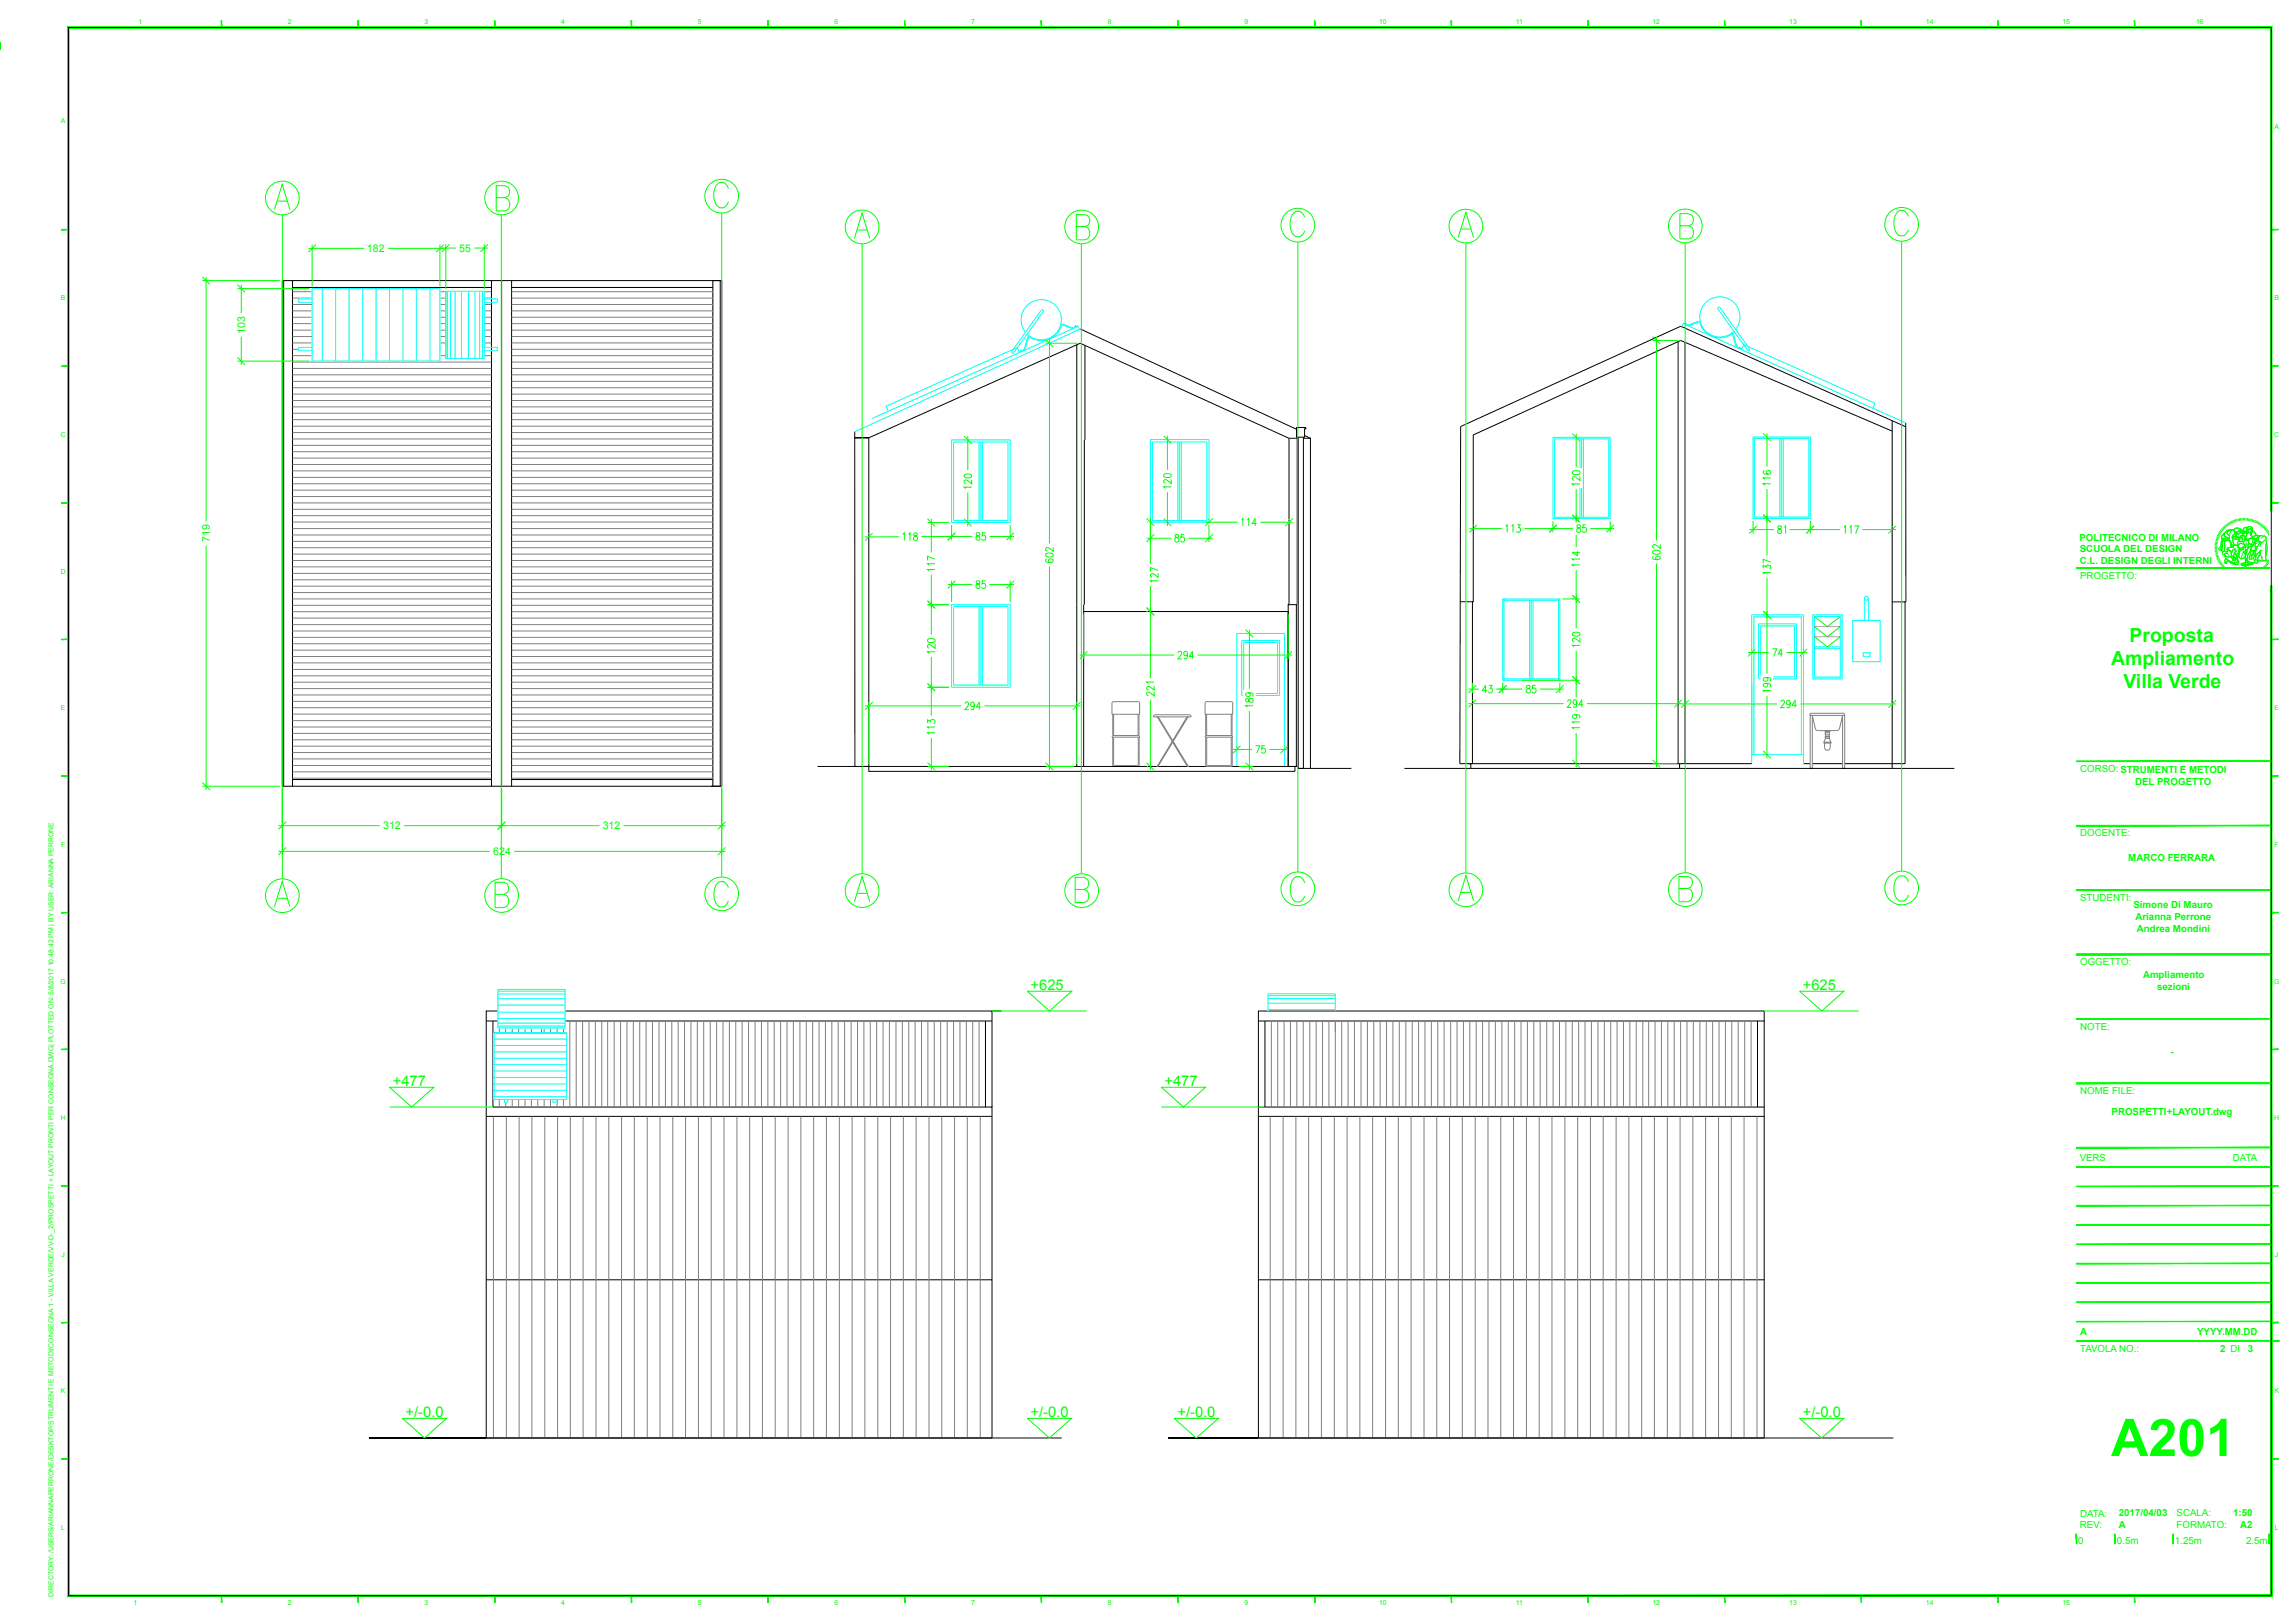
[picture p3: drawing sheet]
<svg xmlns="http://www.w3.org/2000/svg" width="594mm" height="420mm" viewBox="0 0 594 420" stroke-linecap="round" stroke-linejoin="round" font-family="sans-serif">
<defs><g id="words">
<text font-size="13.4" fill="#0f0" x="546.2" y="376.8">A201</text>
<g font-size="5" fill="#0f0">
<text x="550.9" y="166.1">Proposta</text>
<text x="546.2" y="172.1">Ampliamento</text>
<text x="549.3" y="178.1">Villa Verde</text>
</g>
<g font-size="3.8" fill="#0f0">
<text x="266.6" y="256.3">+625</text>
<text x="466.4" y="256.3">+625</text>
<text x="101.6" y="281.1">+477</text>
<text x="301.3" y="281.1">+477</text>
<text x="104.9" y="366.7">+/-0.0</text>
<text x="266.6" y="366.7">+/-0.0</text>
<text x="304.6" y="366.7">+/-0.0</text>
<text x="466.4" y="366.7">+/-0.0</text>
</g>
<g font-size="2.7" fill="#0f0">
<text x="94.9" y="65.2">182</text>
<text x="118.8" y="65.2">55</text>
<text x="63.4" y="86.4" transform="rotate(-90 63.4 86.4)">103</text>
<text x="54.3" y="140.3" transform="rotate(-90 54.3 140.3)">719</text>
<text x="99.1" y="214.6">312</text>
<text x="155.9" y="214.6">312</text>
<text x="127.6" y="221.2">624</text>
</g>
<g font-size="2.5" fill="#0f0">
<text x="538" y="140">POLITECNICO DI MILANO</text>
<text x="538.1" y="143">SCUOLA DEL DESIGN</text>
<text x="538.1" y="146">C.L. DESIGN DEGLI INTERNI</text>
<text x="538.2" y="149.8">PROGETTO:</text>
<text x="538.2" y="199.8">CORSO: STRUMENTI E METODI</text>
<text x="552.4" y="203.2">DEL PROGETTO</text>
<text x="538.2" y="216.4">DOCENTE:</text>
<text x="550.6" y="222.9">MARCO FERRARA</text>
<text x="538.2" y="233.1">STUDENTI:</text>
<text x="551.9" y="235">Simone Di Mauro</text>
<text x="552.5" y="238.1">Arianna Perrone</text>
<text x="552.8" y="241.1">Andrea Mondini</text>
<text x="538.2" y="249.8">OGGETTO:</text>
<text x="554.4" y="253.2">Ampliamento</text>
<text x="558.1" y="256.2">sezioni</text>
<text x="538.2" y="266.4">NOTE:</text>
<text x="561.5" y="272.9">-</text>
<text x="538.2" y="283.1">NOME FILE:</text>
<text x="546.3" y="288.6">PROSPETTI+LAYOUT.dwg</text>
<text x="538" y="300.4">VERS</text>
<text x="577.7" y="300.4">DATA</text>
<text x="538.2" y="345.4">A</text>
<text x="568.4" y="345.4">YYYY.MM.DD</text>
<text x="538.2" y="349.9">TAVOLA NO.:</text>
<text x="574.4" y="349.9">2 DI</text>
<text x="581.5" y="349.9">3</text>
<text x="538.1" y="395.3">REV:</text>
<text x="538.2" y="392.4">DATA:</text>
<text x="548.2" y="395.4">A</text>
<text x="548.2" y="392.4">2017/04/03</text>
<text x="563.1" y="392.4">SCALA:</text>
<text x="563.1" y="395.4">FORMATO:</text>
<text x="577.7" y="392.4">1:50</text>
<text x="579.5" y="395.4">A2</text>
<text x="537.7" y="399.5">0</text>
<text x="547.7" y="399.5">0.5m</text>
<text x="562.7" y="399.5">1.25m</text>
<text x="581.1" y="399.5">2.5m</text>
</g>
<g font-size="1.8" fill="#0f0">
<text x="35.8" y="6.3">1</text>
<text x="74.5" y="6.3">2</text>
<text x="109.8" y="6.3">3</text>
<text x="145.2" y="6.3">4</text>
<text x="180.5" y="6.3">5</text>
<text x="215.9" y="6.3">6</text>
<text x="251.3" y="6.3">7</text>
<text x="286.6" y="6.3">8</text>
<text x="322" y="6.3">9</text>
<text x="356.8" y="6.3">10</text>
<text x="392.2" y="6.3">11</text>
<text x="427.5" y="6.3">12</text>
<text x="462.9" y="6.3">13</text>
<text x="498.2" y="6.3">14</text>
<text x="533.6" y="6.3">15</text>
<text x="568.1" y="6.3">16</text>
<text x="15.8" y="31.8">A</text>
<text x="588.4" y="33.4">A</text>
<text x="15.8" y="77.7">B</text>
<text x="588.4" y="77.7">B</text>
<text x="15.7" y="113.1">C</text>
<text x="588.4" y="113.1">C</text>
<text x="15.7" y="148.4">D</text>
<text x="15.8" y="183.8">E</text>
<text x="588.4" y="183.8">E</text>
<text x="15.8" y="219.1">F</text>
<text x="588.5" y="219.1">F</text>
<text x="15.7" y="254.5">G</text>
<text x="588.3" y="254.5">G</text>
<text x="15.7" y="289.9">H</text>
<text x="588.4" y="289.9">H</text>
<text x="15.9" y="325.2">J</text>
<text x="588.5" y="325.2">J</text>
<text x="15.8" y="360.6">K</text>
<text x="588.4" y="360.6">K</text>
<text x="15.9" y="395.9">L</text>
<text x="588.5" y="395.9">L</text>
<text x="13.9" y="413.1" transform="rotate(-90 13.9 413.1)">DIRECTORY: /USERS/ARIANNAPERRONE/DESKTOP/STRUMENTI E METODI/CONSEGNA 1 - VILLA VERDE/VV-D-_2/PROSPETTI + LAYOUT PRONTI PER CONSEGNA.DWG| PLOTTED ON: 5/8/2017 10:48:42 PM | BY USER: ARIANNA PERRONE</text>
<text x="34.5" y="415.3">1</text>
<text x="74.5" y="415.3">2</text>
<text x="109.8" y="415.3">3</text>
<text x="145.2" y="415.3">4</text>
<text x="180.5" y="415.3">5</text>
<text x="215.9" y="415.3">6</text>
<text x="251.3" y="415.3">7</text>
<text x="286.6" y="415.3">8</text>
<text x="322" y="415.3">9</text>
<text x="356.8" y="415.3">10</text>
<text x="392.2" y="415.3">11</text>
<text x="427.5" y="415.3">12</text>
<text x="462.9" y="415.3">13</text>
<text x="498.2" y="415.3">14</text>
<text x="533.6" y="415.3">15</text>
</g>
</g></defs>
<!-- layer: Livello 1 -->
<g fill="none" stroke="#000" stroke-width=".26">
<path d="M278.6 89.2v109.1M279.5 85.1l55.9 26M280.7 89.4v24.4M224.8 113.3v85h-1.3M224.8 113.3h-3.7h3.7M224.8 113.3l54.7-24.5 54 24.6M280.5 113.8v42.7M333.5 113.4v43.1M333.5 113.4h2.1M335.4 110.6h2.4v.4h-.3v2.1h-2.1zM335.6 113.1v43.4h-2.3v41.8h2.1v-41.8M335.9 113.1v85.8h1.3v-85.8"/>
<path d="M337.5 112.7l1.5 .7M280.4 156.5v41.8h-55.6M335 198.3v1.3"/>
</g>
<g fill="none" stroke="#0ff" stroke-width=".26">
<path d="M265 90.2l-.3 .4-1.1 .4 .1 .2-.5-1.3-33.9 15.2 .5 1.3M265.2 90.3l-.4 .4M265.9 87.2l-.9 3M266.3 87.2l-.2 .1-.9 3M266.4 87.1l-.5 .1M274.5 84.1l.4-.2 2.4 .9M274.7 84.2l2.5 .8M277.7 84.7h-.4M277.7 84.8l1.1-.5 .1 .2-53.2 23.8M277.8 84.9h-.6M278.1 84.4l.1 .2M278.3 84.4v.1"/>
<path d="M278.4 84.5l-.1-.2-.2 .3M279.5 85.1l-58.4 26.6M246.2 113.8h15.1v21.4h-15.1zM246.7 114.4h14.1v20.3h-14.1zM253.3 114.4v20.3M253.8 114.4v20.3M254.2 114.4v20.3M246.2 156.5h15.1v21.4h-15.1zM246.7 157h14.1v20.3h-14.1zM253.3 157v20.3M253.8 157v20.3M254.2 157v20.3"/>
</g>
<path d="M264.1 90.7v.1M264.2 90.6l.1 .2M264.3 90.7h-.3l.1 .2" fill="none" stroke="#0ff" stroke-width=".26"/>
<path d="M265.3 86a5.2 5.2 0 0 1 3.1-8.4 5.2 5.2 0 0 1 6 6.6 5.2 5.2 0 0 1-8.7 2.2M269.4 80.3a.3 .3 0 0 1 .4-.1 .3 .3 0 0 1 .1 .5l-7.6 10.6a.3 .3 0 0 1-.4 .1 .3 .3 0 0 1-.1-.5l7.5-10.6M274.6 84.1a5.4 5.4 0 0 1-8.3 3.1M278.9 84.5l.3 .8M321.2 165.7h9.8v14.3h-9.8zM321.8 166.3h8.7v13.2h-8.7zM320 198.3v-34.4h12.3v34.4" fill="none" stroke="#0ff" stroke-width=".26"/>
<g fill="none" stroke="#808080" stroke-width=".26">
<path d="M287.7 190.8h7.1M287.9 190.3l-.2 .5M287.9 190.8v7.5h6.6l.2-.1v-7.4M287.9 184.8h6.8M287.9 190.3h6.8M287.9 194.7h.2M288 181.6h6.6M288 181.6l-.3 .3v2.9h.2v5.5M288.1 190.8v7.2l6.2 .1 .1-.2M288.1 184.8v5.5M294.4 184.8v5.5M294.5 190.8v7.2"/>
<path d="M294.5 194.7h.2M294.6 181.6l.2 .3-.1 8.4M294.7 190.4l.1 .4M299.7 185.5l3.7 6.2"/>
</g>
<path d="M279.8 198.3h56.1" fill="none" stroke="#000" stroke-width=".26"/>
<g fill="none" stroke="#808080" stroke-width=".26">
<path d="M298.5 185.1l.2-.1h9.1l.4 .5h-9.8zM299.6 185.5h-.2l3.9 6.4M303.5 191.9l3.9 6.4h-.2l-3.8-6.2M307.1 185.5l-7.7 12.8h.2l7.8-12.8h-.2M311.9 190.3l-.1 .5h7.1M311.9 190.8l.1 7.5h6.6M311.9 184.8h6.8M311.9 190.3h6.8M311.9 194.7h.3M312 181.6h6.7M312 181.6l-.2 .3 .1 8.4M312.1 184.8l.1 5.5"/>
<path d="M312.2 190.8v7.2l6.2 .1 .1-.2M318.5 184.8v5.5M318.5 190.8v7.2M318.5 194.7h.3M318.7 181.6l.2 .3-.2 8.4M318.7 190.4l.2 .4M318.7 198.2l-.1 .1M318.8 190.8v7.4M468.3 185h8.9M468.4 184.6h8.7M468.4 184.6l-.1 14.3M471.9 192.1h1.8v.2h-1.8z"/>
<path d="M472 192.3v1.1a.72 .72 0 0 0 .8 .8 .72 .72 0 0 0 .7-.8v-1.1M472.1 189.1l1.3 .1zM472.2 189.2h1.1M472.2 189.6h1.1v.6h-1.1zM472.2 190.6h1.1v.4h-1.1zM472.3 191.1h.9M472.3 191.1l-.4 1M472.3 189.3v.3M472.3 190.2v.4M472.3 191v.1M473.2 191.1l.4 1M473.2 189.3v.3"/>
<path d="M473.2 190.2v.4M473.2 191v.1M475.8 188.6l-.5 .4h-5.4l-.2-.4-.8-3.5v13.8M475.9 188.6l.8-3.5v13.8M477.1 184.6l.1 .1M477.2 184.7v14.2"/>
</g>
<g fill="none" stroke="#0ff" stroke-width=".26">
<path d="M436 83.7l.2 .1M436.1 83.6l-.1 .1M436.3 83.7l-.1 .1M439.5 83.4h.1M439.5 83.3l-2.4 .9h-.5M439.8 83.4l-.4-.2-2.6 .8-1.3-.5v.2l57.5 25.7M447.9 86.3l.5 .2M448.1 86.5h.1l.9 3 .4 .5M448.5 86.5l.8 3M449.3 89.5l.3 .3M449.6 89.8l1.1 .5M450.6 90.5l.6-1.3 33.9 15.2-.6 1.3"/>
<path d="M298.1 114.4h14.1v20.3h-14.1zM304.7 114.4v20.3M305.2 114.4v20.3M305.6 114.4v20.3M401.8 113.2h14.8v21h-14.8zM402.1 113.5h14.1v20.4h-14.1zM408.7 113.5v20.4M409.2 113.5v20.4M409.6 113.5v20.4M453.5 113.1h14.9v21.1h-14.9zM453.9 113.5h14.1v20.3h-14.1zM460.5 113.5v20.3"/>
<path d="M460.9 113.5v20.3M461.4 113.5v20.3M389.1 155.3h14.4M389.1 155.3h-.3v20.4M389.1 155.3v20.7h14.1M389.1 155h-.3v.3M395.7 155.3v20.4M396.1 155.3v20.4M396.6 155.3v20.4M403.2 155v21M403.2 155h-14.1v.3M403.2 155h.3v.3"/>
<path d="M403.5 155.3v20.4h-14.7M469 159.1h7.6v16.6h-7.6zM469.4 159.6h6.7v15.6h-6.7zM482.3 154.8v5.7M483.4 154.8v5.7M388.8 175.7v.3h.3M403.5 175.7v.3h-.3M453.2 177.1v20.5M455 161.4h9.8v14.3h-9.8zM455.5 162h8.7v13.1h-8.7zM469.4 167.4h6.7M469.4 167.9h6.7"/>
<path d="M479.3 160.5h7.1v10.7h-7.1zM482 168.9h1.8v1h-1.8zM453.7 195.3v-35.7h12.3v35.7M466.6 195.3h-13.4v-36.2h13.4v38.5"/>
<circle cx="482.9" cy="154.8" r=".51"/>
</g>
<g fill="none" stroke="#000" stroke-width=".26">
<path d="M434.8 88.1l-53.7 24.5M435.9 88.6v109M377.9 110.4l56.9-26 58.3 26.1M381.1 112.6v43.1h-3.3M489.5 108.9v88.7h3.4v-41.8M493 109.4l.1 46.4h-3.6M380.9 155.7v41.9M377.7 197.6h75.5M380.5 197.6v1.3M434.5 197.6v1.3M466.6 197.6h1.7M468.3 198.9h.6"/>
<path d="M468.9 197.6h7.8M476.7 198.9h.5M477.2 197.6h12.3"/>
</g>
<path d="M469.4 162.1h6.7M469.4 164.8h6.7" fill="none" stroke="#f0f" stroke-width=".26"/>
<path d="M469.4 159.6l3.4 2.5 3.3-2.5M469.4 162.1l3.4 2.7 3.3-2.7M469.4 164.8l3.4 2.6 3.3-2.6" fill="none" stroke="#0f0" stroke-width=".26"/>
<path d="M450 90l.1-.1 .2 .2M450.1 89.9v.1M450.2 90v.1" fill="none" stroke="#0ff" stroke-width=".26"/>
<g fill="none" stroke="#0ff" stroke-width=".26">
<path d="M80.8 77.4h-3.5v.8h3.5M80.8 74.7h33v18.7h-33zM83.4 74.7v18.7M86.8 74.7v18.7M90.3 74.7v18.7M93.8 74.7v18.7M97.3 74.7v18.7M100.8 74.7v18.7M104.2 74.7v18.7M107.7 74.7v18.7M111.2 74.7v18.7M115.3 75.4h10v17.4h-10z"/>
<path d="M115.8 75.4v17.4M116.6 75.4v17.4M117.7 75.4v17.4M119.4 75.4v17.4M121.2 75.4v17.4M122.9 75.4v17.4M124.1 75.4v17.4M124.8 75.4v17.4M125.3 77.4h3.4v.8h-3.4M444.9 79.6a.3 .3 0 0 0-.4-.1 .3 .3 0 0 0 0 .4l7.6 10.7M444.9 79.6l7.7 10.6M80.8 89.9h-3.5v.9h3.5"/>
<path d="M125.3 89.9h3.4v.9h-3.4M435.5 83.7l-.4 .9M439.7 83.4a5.4 5.4 0 0 0 8.3 3.1M449 85.2a5.2 5.2 0 0 0-3.1-8.3 5.2 5.2 0 0 0-5.9 6.6 5.2 5.2 0 0 0 8.6 2.2M452.6 90.2a.3 .3 0 0 1-.1 .4 .3 .3 0 0 1-.4 0M297.6 113.8h15.2v21.3h-15.2zM128.8 256h17.4v10h-17.4zM128.8 256.5h17.4M128.8 257.2h17.4M128.8 258.5h17.4M328.1 257.7h17.4M328.1 258.4h17.4"/>
<path d="M328.1 259.6h17.4M127.5 278.9h19.1M127.8 277.2h18.8M127.8 275.5h18.8M127.8 273.9h18.8M127.8 272.2h18.8M127.8 270.6h18.8M127.8 268.9h18.8M128.8 265.5h17.4M128.8 264.8h17.4M128.8 263.6h17.4M128.8 261.9h17.4"/>
<path d="M128.8 260.1h17.4M328.1 261.6v-4.4h17.4v4.4M328.1 261.3h17.4M127.5 282.2h19.1M127.5 280.5h19.1M127.5 283.8h19.1M130.5 284.5h-2.7v-17.2h18.8v17.2h-15.2M130.5 284.5h.9M130.5 284.5v.8h.9v-.8M143.1 284.5v.8h.8v-.8"/>
</g>
<g fill="none" stroke="#000" stroke-width=".26">
<path d="M73.4 72.6v130.9M75.7 72.6v130.9M75.7 74.4h51.4M115.3 75.4v17.4M127.1 72.6v130.9M129.8 72.6v130.9M132.4 74.4h52M132.4 72.6v130.9M184.1 72.6h2.6v130.9h-113.7v-130.9h111.4M184.4 72.6h1.9v130.9M184.4 72.6v130.9M434.1 88.4v109.2"/>
<path d="M434.8 88.1l54.7 23.5M221.1 111.7l.1 86.6M377.9 110.4l-.2 87.2M280.4 158.3h52.9v40M224.8 198.3v1.3h110.2M489.5 197.6v1.3h-109M75.7 201.7h51.4M132.4 201.7h52M125.8 264.2h3M127.8 267.3h18.8M128.8 261.6h-3v110.5h130.8v-85.6h-129.1v-22.3M146.2 261.6h110.4v24.9"/>
<path d="M146.2 264.2h110.4M255 264.2v22.3M325.6 264.2h130.8M327.3 264.2v22.3M454.7 264.2v22.3M125.8 288.9h130.8M143.1 284.5h.8M325.6 286.5h130.8v85.6h-130.8zM325.6 286.5v-24.9h130.8v24.9M325.6 288.9h130.8M125.8 331.2h130.8M325.6 331.2h130.8"/>
</g>
<g fill="none" stroke="#808080" stroke-width=".26">
<path d="M75.7 75.5h5.1M75.7 77.1h5.1M75.7 78.8h5.1M113.8 75.5h1.5M113.8 77.1h1.5M113.8 78.8h1.5M125.3 75.5h1.8M125.3 77.1h1.8M125.3 78.8h1.8M132.4 75.5h52M132.4 77.1h52M132.4 78.8h52"/>
<path d="M75.7 80.4h5.1M75.7 82.1h5.1M75.7 83.7h5.1M75.7 85.4h5.1M75.7 87.1h5.1M75.7 88.7h5.1M75.7 90.4h1.6M75.7 92h5.1M75.7 93.7h51.4M75.7 95.3h51.4M75.7 97h51.4M75.7 98.7h51.4"/>
<path d="M113.8 80.4h1.5M113.8 82.1h1.5M113.8 83.7h1.5M113.8 85.4h1.5M113.8 87.1h1.5M113.8 88.7h1.5M113.8 92h1.5M125.3 80.4h1.8M125.3 82.1h1.8M125.3 83.7h1.8M125.3 85.4h1.8M125.3 87.1h1.8"/>
<path d="M125.3 88.7h1.8M125.3 92h1.8M132.4 80.4h52M132.4 82.1h52M132.4 83.7h52M132.4 85.4h52M132.4 87.1h52M132.4 88.7h52M132.4 90.4h52M132.4 92h52M132.4 93.7h52M132.4 95.3h52"/>
<path d="M132.4 97h52M132.4 98.7h52M75.7 100.3h51.4M75.7 102h51.4M75.7 103.6h51.4M75.7 105.3h51.4M75.7 106.9h51.4M75.7 108.6h51.4M75.7 110.3h51.4M75.7 111.9h51.4M75.7 113.6h51.4M75.7 115.2h51.4"/>
<path d="M75.7 116.9h51.4M75.7 118.5h51.4M132.4 100.3h52M132.4 102h52M132.4 103.6h52M132.4 105.3h52M132.4 106.9h52M132.4 108.6h52M132.4 110.3h52M132.4 111.9h52M132.4 113.6h52M132.4 115.2h52"/>
<path d="M132.4 116.9h52M132.4 118.5h52M75.7 120.2h51.4M75.7 121.8h51.4M75.7 123.5h51.4M75.7 125.2h51.4M75.7 126.8h51.4M75.7 128.5h51.4M75.7 130.1h51.4M75.7 131.8h51.4M75.7 133.4h51.4M75.7 135.1h51.4"/>
<path d="M75.7 136.8h51.4M75.7 138.4h51.4M132.4 120.2h52M132.4 121.8h52M132.4 123.5h52M132.4 125.2h52M132.4 126.8h52M132.4 128.5h52M132.4 130.1h52M132.4 131.8h52M132.4 133.4h52M132.4 135.1h52"/>
<path d="M132.4 136.8h52M132.4 138.4h52M75.7 146.7h51.4M75.7 140.1h51.4M75.7 141.7h51.4M75.7 143.4h51.4M75.7 145h51.4M75.7 148.4h51.4M75.7 150h51.4M75.7 151.7h51.4M75.7 153.3h51.4M75.7 155h51.4"/>
<path d="M75.7 156.6h51.4M75.7 158.3h51.4M75.7 159.9h51.4M132.4 146.7h52M132.4 140.1h52M132.4 141.7h52M132.4 143.4h52M132.4 145h52M132.4 148.4h52M132.4 150h52M132.4 151.7h52M132.4 153.3h52"/>
<path d="M132.4 155h52M132.4 156.6h52M132.4 158.3h52M132.4 159.9h52M75.7 161.6h51.4M75.7 163.3h51.4M75.7 164.9h51.4M75.7 166.6h51.4M75.7 168.2h51.4M75.7 169.9h51.4M75.7 171.5h51.4M75.7 173.2h51.4"/>
<path d="M75.7 174.9h51.4M75.7 176.5h51.4M75.7 178.2h51.4M75.7 179.8h51.4M132.4 161.6h52M132.4 163.3h52M132.4 164.9h52M132.4 166.6h52M132.4 168.2h52M132.4 169.9h52M132.4 171.5h52M132.4 173.2h52"/>
<path d="M132.4 174.9h52M132.4 176.5h52M132.4 178.2h52M132.4 179.8h52M75.7 181.5h51.4M75.7 183.1h51.4M75.7 184.8h51.4M75.7 186.5h51.4M75.7 188.1h51.4M75.7 189.8h51.4M75.7 191.4h51.4M75.7 193.1h51.4"/>
<path d="M75.7 194.7h51.4M75.7 196.4h51.4M75.7 198.1h51.4M75.7 199.7h51.4M132.4 181.5h52M132.4 183.1h52M132.4 184.8h52M132.4 186.5h52M132.4 188.1h52M132.4 189.8h52M132.4 191.4h52M132.4 193.1h52"/>
<path d="M132.4 194.7h52M132.4 196.4h52M132.4 198.1h52M132.4 199.7h52M75.7 201.4h51.4M132.4 201.4h52M129.2 266.1v1.2M130.8 266.1v1.2M132.5 266.1v1.2M134.2 266.1v1.2M135.8 266.1v1.2M137.5 266.1v1.2"/>
<path d="M140.1 266.1v1.2M140.8 266.1v1.2M142.4 266.1v1.2M144.1 266.1v1.2M145.8 266.1v1.2M147.4 264.2v22.3M149.1 264.2v22.3M150.7 264.2v22.3M152.4 264.2v22.3M154 264.2v22.3M155.7 264.2v22.3M157.2 264.2v22.3"/>
<path d="M158.9 264.2v22.3M160.5 264.2v22.3M162.2 264.2v22.3M163.9 264.2v22.3M165.5 264.2v22.3M167.2 264.2v22.3M168.8 264.2v22.3M170.5 264.2v22.3M172.1 264.2v22.3M173.8 264.2v22.3M175.5 264.2v22.3M177.1 264.2v22.3"/>
<path d="M178.8 264.2v22.3M180.4 264.2v22.3M182.1 264.2v22.3M183.7 264.2v22.3M185.4 264.2v22.3M187 264.2v22.3M188.7 264.2v22.3M190.4 264.2v22.3M192 264.2v22.3M193.7 264.2v22.3M195.3 264.2v22.3M197 264.2v22.3"/>
<path d="M198.6 264.2v22.3M200.3 264.2v22.3M202 264.2v22.3M203.6 264.2v22.3M205.3 264.2v22.3M206.9 264.2v22.3M208.6 264.2v22.3M210.2 264.2v22.3M211.9 264.2v22.3M213.6 264.2v22.3M215.2 264.2v22.3M216.9 264.2v22.3"/>
<path d="M218.5 264.2v22.3M220.2 264.2v22.3M221.8 264.2v22.3M223.5 264.2v22.3M225.1 264.2v22.3M226.8 264.2v22.3M228.5 264.2v22.3M230.1 264.2v22.3M231.8 264.2v22.3M233.4 264.2v22.3M235.1 264.2v22.3M236.7 264.2v22.3"/>
<path d="M238.4 264.2v22.3M240.1 264.2v22.3M241.7 264.2v22.3M243.4 264.2v22.3M245 264.2v22.3M246.7 264.2v22.3M248.3 264.2v22.3M250 264.2v22.3M251.7 264.2v22.3M253.3 264.2v22.3M328.9 264.2v22.3M330.6 264.2v22.3"/>
<path d="M332.2 264.2v22.3M333.9 264.2v22.3M335.5 264.2v22.3M337.2 264.2v22.3M338.9 264.2v22.3M340.5 264.2v22.3M342.2 264.2v22.3M343.8 264.2v22.3M345.5 264.2v22.3M347.1 264.2v22.3M348.8 264.2v22.3M350.4 264.2v22.3"/>
<path d="M352.1 264.2v22.3M353.8 264.2v22.3M355.4 264.2v22.3M357.1 264.2v22.3M358.7 264.2v22.3M360.4 264.2v22.3M362 264.2v22.3M363.7 264.2v22.3M365.4 264.2v22.3M367 264.2v22.3M368.7 264.2v22.3M370.3 264.2v22.3"/>
<path d="M372 264.2v22.3M373.6 264.2v22.3M375.3 264.2v22.3M377 264.2v22.3M378.6 264.2v22.3M380.3 264.2v22.3M381.9 264.2v22.3M383.6 264.2v22.3M385.2 264.2v22.3M386.9 264.2v22.3M388.6 264.2v22.3M390.2 264.2v22.3"/>
<path d="M391.9 264.2v22.3M393.5 264.2v22.3M395.2 264.2v22.3M396.8 264.2v22.3M398.5 264.2v22.3M400.2 264.2v22.3M401.8 264.2v22.3M403.5 264.2v22.3M405.1 264.2v22.3M406.8 264.2v22.3M408.4 264.2v22.3M410.1 264.2v22.3"/>
<path d="M411.7 264.2v22.3M413.4 264.2v22.3M415.1 264.2v22.3M416.7 264.2v22.3M418.4 264.2v22.3M420 264.2v22.3M421.7 264.2v22.3M423.3 264.2v22.3M425 264.2v22.3M426.5 264.2v22.3M428.2 264.2v22.3M429.8 264.2v22.3"/>
<path d="M431.5 264.2v22.3M433.1 264.2v22.3M434.8 264.2v22.3M436.4 264.2v22.3M438.1 264.2v22.3M439.8 264.2v22.3M441.4 264.2v22.3M443.1 264.2v22.3M444.7 264.2v22.3M446.4 264.2v22.3M448 264.2v22.3M449.7 264.2v22.3"/>
<path d="M451.4 264.2v22.3M453 264.2v22.3M127.7 288.9v83.2M129.2 284.5v2M130.8 285.3v1.2M131 288.9v83.2M132.5 284.5v2M134.2 284.5v2M134.3 288.9v83.2M135.8 284.5v2M137.5 284.5v2M137.6 288.9v83.2"/>
<path d="M139.1 284.5v2M140.8 284.5v2M140.9 288.9v83.2M142.4 284.5v2M144.1 284.5v2M144.3 288.9v83.2M145.8 284.5v2M147.6 288.9v83.2M150.9 288.9v83.2M154.2 288.9v83.2M157.5 288.9v83.2M160.8 288.9v83.2"/>
<path d="M164.1 288.9v83.2M167.4 288.9v83.2M170.8 288.9v83.2M174.1 288.9v83.2M177.4 288.9v83.2M180.7 288.9v83.2M184 288.9v83.2M187.3 288.9v83.2M190.6 288.9v83.2M193.9 288.9v83.2M197.3 288.9v83.2M200.6 288.9v83.2"/>
<path d="M203.9 288.9v83.2M207.2 288.9v83.2M210.5 288.9v83.2M213.8 288.9v83.2M217.1 288.9v83.2M220.5 288.9v83.2M223.8 288.9v83.2M227.1 288.9v83.2M230.4 288.9v83.2M233.7 288.9v83.2M237 288.9v83.2M240.3 288.9v83.2"/>
<path d="M243.6 288.9v83.2M247 288.9v83.2M250.3 288.9v83.2M253.6 288.9v83.2M328.6 288.9v83.2M332 288.9v83.2M335.3 288.9v83.2M338.6 288.9v83.2M341.9 288.9v83.2M345.2 288.9v83.2M348.5 288.9v83.2M351.8 288.9v83.2"/>
<path d="M355.1 288.9v83.2M358.5 288.9v83.2M361.8 288.9v83.2M365.1 288.9v83.2M368.4 288.9v83.2M371.7 288.9v83.2M375 288.9v83.2M378.3 288.9v83.2M381.7 288.9v83.2M385 288.9v83.2M388.3 288.9v83.2M391.6 288.9v83.2"/>
<path d="M394.9 288.9v83.2M398.2 288.9v83.2M401.5 288.9v83.2M404.9 288.9v83.2M408.2 288.9v83.2M411.5 288.9v83.2M414.8 288.9v83.2M418.1 288.9v83.2M421.4 288.9v83.2M424.7 288.9v83.2M428 288.9v83.2M431.4 288.9v83.2"/>
<path d="M434.7 288.9v83.2M438 288.9v83.2M441.3 288.9v83.2M444.6 288.9v83.2M447.9 288.9v83.2M451.2 288.9v83.2M454.6 288.9v83.2"/>
</g>
<path d="M73 204.1v17.2M74 219.3l-2 2M186.7 204.1v17.2M187.7 219.3l-2 2M72 220.3h54.7M133 220.3h54.7" fill="none" stroke="#0f0" stroke-width=".26"/>
<path d="M127.2 218.8v3l5.3-3zM127.2 221.8l5.3-3v3z" fill="#fff"/>
<path d="M127.2 218.8h5.3l-5.3 3zM127.2 221.8l5.3-3v3z" fill="none" stroke="#fff" stroke-width=".26"/>
<path d="M72 213.7h26.3M73 204.1v10.5M74 212.7l-2 1.9M104.5 213.7h26.2M129.8 204.1v10.5M130.7 212.7l-1.9 1.9" fill="none" stroke="#0f0" stroke-width=".26"/>
<path d="M98.7 212.2v2.9l5.3-2.9zM98.7 215.1l5.3-2.9v2.9z" fill="#fff"/>
<path d="M98.7 212.2h5.3l-5.3 2.9zM98.7 215.1l5.3-2.9v2.9z" fill="none" stroke="#fff" stroke-width=".26"/>
<path d="M128.8 213.7h26.3M129.8 204.1v10.5M130.7 212.7l-1.9 1.9M161.4 213.7h26.3M186.7 204.1v10.5M187.7 212.7l-2 1.9" fill="none" stroke="#0f0" stroke-width=".26"/>
<path d="M155.6 212.2v2.9l5.2-2.9zM155.6 215.1l5.2-2.9v2.9z" fill="#fff"/>
<path d="M155.6 212.2h5.2l-5.2 2.9zM155.6 215.1l5.2-2.9v2.9z" fill="none" stroke="#fff" stroke-width=".26"/>
<path d="M52.3 71.6l2 2M52.3 72.6h20.1M53.3 71.6v63.3M53.3 141.2v63.2M52.3 202.5l2 1.9M52.3 203.5h20.1" fill="none" stroke="#0f0" stroke-width=".26"/>
<path d="M51.8 135.4v5.3h3zM51.8 135.4h3v5.3z" fill="#fff"/>
<path d="M51.8 135.4l3 5.3h-3zM51.8 135.4h3v5.3z" fill="none" stroke="#fff" stroke-width=".26"/>
<path d="M61.4 74.7h18.7M61.4 73.7l2 2M62.4 73.7v7.3M61.4 93.4h18.7M61.4 92.5l2 1.9M62.4 87.1v7.3" fill="none" stroke="#0f0" stroke-width=".26"/>
<path d="M60.9 81.5v5.1h3zM60.9 81.5h3v5.1z" fill="#fff"/>
<path d="M60.9 81.5l3 5.1h-3zM60.9 81.5h3v5.1z" fill="none" stroke="#fff" stroke-width=".26"/>
<path d="M79.8 64.3h14.5M80.8 63.3v10.7M81.7 63.3l-1.9 1.9M100.4 64.3h14.4M113.8 63.3v10.7M114.8 63.3l-2 1.9" fill="none" stroke="#0f0" stroke-width=".26"/>
<path d="M94.7 62.8v3l5.1-3zM94.7 65.8l5.1-3v3z" fill="#fff"/>
<path d="M94.7 62.8h5.1l-5.1 3zM94.7 65.8l5.1-3v3z" fill="none" stroke="#fff" stroke-width=".26"/>
<path d="M114.4 64.2h3.6M115.3 63.2v11.6M116.3 63.2l-1.9 2M122.7 64.2h3.6M125.3 63.2v11.6M126.3 63.2l-2 2" fill="none" stroke="#0f0" stroke-width=".26"/>
<path d="M118.4 62.7v3l3.8-3zM118.4 65.7l3.8-3v3z" fill="#fff"/>
<path d="M118.4 62.7h3.8l-3.8 3zM118.4 65.7l3.8-3v3z" fill="none" stroke="#fff" stroke-width=".26"/>
<path d="M245.2 138.8h6.3M246.2 135.9v3.9M247.2 137.8l-2 2M256 138.8h6.3M261.3 135.9v3.9M262.3 137.8l-1.9 2" fill="none" stroke="#0f0" stroke-width=".26"/>
<path d="M252 137.3v3l3.5-3zM252 140.3l3.5-3v3z" fill="#fff"/>
<path d="M252 137.3h3.5l-3.5 3zM252 140.3l3.5-3v3z" fill="none" stroke="#fff" stroke-width=".26"/>
<path d="M224.8 137.9v.4M225.7 137.9l-1.9 2M232.6 138.9h-8.8M246.2 137.8v.4M247.2 138.8l-8.8 .1M247.2 137.8l-2 2M252.6 137.9l-.1 .4 .3 .3a.6 .6 0 0 1 .7 .7 .6 .6 0 0 1-1 .3v-.2a.87 .87 0 0 1 .9-.9l.1-.4a.54 .54 0 0 0-.9-.2zM254.9 137.8h-.8v.9a.58 .58 0 0 1 .8 0 .58 .58 0 0 1-.1 .9 .58 .58 0 0 1-.8-.2" fill="none" stroke="#0f0" stroke-width=".26"/>
<path d="M233.1 137.4v2.9l4.8-2.9zM233.1 140.3l4.8-2.9v2.9z" fill="#fff"/>
<path d="M233.1 137.4h4.8l-4.8 2.9zM233.1 140.3l4.8-2.9v2.9z" fill="none" stroke="#fff" stroke-width=".26"/>
<path d="M249.4 112.9l2 1.9M249.4 113.8h.3M250.4 112.9v8.7M233.6 138.3l.4-.4v2M235.1 138.3l.3-.4v2M236.5 138v.6a.77 .77 0 0 1 .8 .3 .77 .77 0 0 1 0 .9 .62 .62 0 0 1-1-.5 .62 .62 0 0 1 .8-.6l.2-.5a.51 .51 0 0 0-.8-.2zM249.4 135.2h.3M249.4 134.2l2 2M250.4 127.4v8.8" fill="none" stroke="#0f0" stroke-width=".26"/>
<path d="M248.9 122.1v4.8h3zM248.9 122.1h3v4.8z" fill="#fff"/>
<path d="M248.9 122.1l3 4.8h-3zM248.9 122.1h3v4.8z" fill="none" stroke="#fff" stroke-width=".26"/>
<path d="M240 135.2h5.5M240 134.2l1.9 2M240.9 134.2v8.8M249.5 122.9l.8-.2a.91 .91 0 0 1 1.1 .4v.1a1.36 1.36 0 0 1-2 0zM251.4 126.1h-2l.4 .4M251.4 124.1v1.1l-1.2-.9-.4-.1-.3 .1-.1 .5 .5 .3M240 156.5h5.5M240 155.5l1.9 1.9M240.9 148.7v8.7" fill="none" stroke="#0f0" stroke-width=".26"/>
<path d="M239.5 143.4v4.9h2.9zM239.5 143.4h2.9v4.9z" fill="#fff"/>
<path d="M239.5 143.4l2.9 4.9h-2.9zM239.5 143.4h2.9v4.9z" fill="none" stroke="#fff" stroke-width=".26"/>
<path d="M240 156.5h5.5M240 155.5l1.9 1.9M240.9 155.5v8.8M241.9 147.4h-1.9l.3 .4M241.9 145.9h-1.9l.3 .4M241.9 144.7l-1.9-.8v1.1M240 177.9h5.5M240 176.9l1.9 1.9M240.9 170v8.8" fill="none" stroke="#0f0" stroke-width=".26"/>
<path d="M239.5 164.8v4.8h2.9zM239.5 164.8h2.9v4.8z" fill="#fff"/>
<path d="M239.5 164.8l2.9 4.8h-2.9zM239.5 164.8h2.9v4.8z" fill="none" stroke="#fff" stroke-width=".26"/>
<path d="M240 177.9h5.5M240 176.9l1.9 1.9M240.1 165.4l.7-.2a.86 .86 0 0 1 1.1 .6 1.24 1.24 0 0 1-1.9 0zM240.9 176.9v8.3M241.9 168.7h-1.9l.3 .3M241.9 166.7v1.1l-1.6-1-.3 .3v.3l.4 .3M240 198.3h5.5M240 197.4l1.9 1.9M240.9 191v8.3" fill="none" stroke="#0f0" stroke-width=".26"/>
<path d="M239.5 185.7v4.8h2.9zM239.5 185.7h2.9v4.8z" fill="#fff"/>
<path d="M239.5 185.7l2.9 4.8h-2.9zM239.5 185.7h2.9v4.8z" fill="none" stroke="#fff" stroke-width=".26"/>
<path d="M245.2 151.3h6.3M246.2 150.3v5.5M247.2 150.3l-2 2M256 151.3h6.3M261.3 150.3v5.5M262.3 150.3l-1.9 2M240 187.1v-.8l.7 .4a.58 .58 0 0 1 .9-.4 .58 .58 0 0 1-.1 1M241.9 189.6h-1.9l.3 .4M241.9 188.1h-1.9l.3 .4" fill="none" stroke="#0f0" stroke-width=".26"/>
<path d="M252 149.8v2.9l3.5-2.9zM252 152.7l3.5-2.9v2.9z" fill="#fff"/>
<path d="M252 149.8h3.5l-3.5 2.9zM252 152.7l3.5-2.9v2.9z" fill="none" stroke="#fff" stroke-width=".26"/>
<path d="M296.7 135.1h.3M297.6 134.2v11.7M252.6 150.4v.6a.72 .72 0 0 1 .9 .4 .72 .72 0 0 1-.3 .9 .63 .63 0 0 1-.7-.7 .63 .63 0 0 1 .7-.5l.2-.1a.42 .42 0 0 0-.2-.7zM254.9 150.3h-.8v.8a.6 .6 0 0 1 .8 .1 .6 .6 0 0 1 0 .8 .6 .6 0 0 1-.8 .1l-.1-.2M296.7 158.3h.3M297.6 151.6v7.6" fill="none" stroke="#0f0" stroke-width=".26"/>
<path d="M211.5 198.3h13.3M335.9 198.9h13.7" fill="none" stroke="#000" stroke-width=".26"/>
<path d="M297.2 146.4v4.8h2.9zM297.2 146.4h2.9v4.8z" fill="#fff"/>
<path d="M297.2 146.4l2.9 4.8h-2.9zM297.2 146.4h2.9v4.8z" fill="none" stroke="#fff" stroke-width=".26"/>
<path d="M301.1 112.8l1.9 1.9M301.1 113.8h.2M302 112.8v8.7M296.7 134.2l1.9 1.9M301.1 134.2l1.9 1.9M301.1 135.1h.2M302 127.3v8.8M296.7 157.2l1.9 2M299.6 147.6l-2-.7v1M299.6 150.3h-2l.4 .4M299.6 148.3v1.1l-1.4-1-.6 .3 .1 .5 .4 .1" fill="none" stroke="#0f0" stroke-width=".26"/>
<path d="M300.5 122.1v4.7h3zM300.5 122.1h3v4.7z" fill="#fff"/>
<path d="M300.5 122.1l3 4.7h-3zM300.5 122.1h3v4.7z" fill="none" stroke="#fff" stroke-width=".26"/>
<path d="M296.7 139.3h6.3M297.6 135.8v4.5M298.6 138.3l-1.9 2M301.1 122.8l.8-.2a.89 .89 0 0 1 1.1 .4v.2a1.32 1.32 0 0 1-1.9 0zM303 124v1.1l-.9-.8-.7-.2-.3 .2v.4l.4 .3M303 126h-1.9l.3 .4M307.4 139.3h6.4M312.8 135.8v4.5M313.8 138.3l-2 2" fill="none" stroke="#0f0" stroke-width=".26"/>
<path d="M303.5 137.8v2.9l3.5-2.9zM303.5 140.7l3.5-2.9v2.9z" fill="#fff"/>
<path d="M303.5 137.8h3.5l-3.5 2.9zM303.5 140.7l3.5-2.9v2.9z" fill="none" stroke="#fff" stroke-width=".26"/>
<path d="M304.1 138.4v.5a.72 .72 0 0 1 .8 .5 .72 .72 0 0 1-.3 .9 .63 .63 0 0 1-.7-.7 .63 .63 0 0 1 .8-.6l.1-.1a.42 .42 0 0 0-.2-.6zM306.3 138.3h-.7l-.1 .8a.6 .6 0 0 1 .8 .1 .6 .6 0 0 1 0 .8 .6 .6 0 0 1-.8 0v-.1M311.8 135.1h8.4M312.8 134.2v.3M313.8 134.2l-2 1.9M326.1 135.1h8.4M333.5 134.2v.3M334.5 134.2l-2 1.9" fill="none" stroke="#0f0" stroke-width=".26"/>
<path d="M320.7 133.7v2.9l4.9-2.9zM320.7 136.6l4.9-2.9v2.9z" fill="#fff"/>
<path d="M320.7 133.7h4.9l-4.9 2.9zM320.7 136.6l4.9-2.9v2.9z" fill="none" stroke="#fff" stroke-width=".26"/>
<path d="M321.2 134.5l.3-.3v1.9M322.7 134.5l.4-.3v1.9M325.1 135.5h-1.1l.7-1.3v1.9M296.7 158.3h.3M296.7 157.2l1.9 2M297.6 157.2v18.3M296.7 197.4l1.9 1.9M296.7 198.3h.3M297.6 181.1v18.2" fill="none" stroke="#0f0" stroke-width=".26"/>
<path d="M296.1 176v4.6h3zM296.1 176h3v4.6z" fill="#fff"/>
<path d="M296.1 176l3 4.6h-3zM296.1 176h3v4.6z" fill="none" stroke="#fff" stroke-width=".26"/>
<path d="M280.4 158.9v11.6M333.3 158.9v11.6M279.4 169.5h24.4M281.3 168.5l-1.9 2M298.6 179v1.1l-.9-.8a.52 .52 0 0 0-.8-.2 .52 .52 0 0 0-.1 .8l.3 .1M298.6 177.6v1l-1.2-.9h-.6l-.1 .5 .4 .3M298.6 176.5h-1.9l.3 .4M309.9 169.5h24.3M334.2 168.5l-1.9 2" fill="none" stroke="#0f0" stroke-width=".26"/>
<path d="M304.3 168v3l5.1-3zM304.3 171l5.1-3v3z" fill="#fff"/>
<path d="M304.3 168h5.1l-5.1 3zM304.3 171l5.1-3v3z" fill="none" stroke="#fff" stroke-width=".26"/>
<path d="M304.8 169l.3-.5 .5 .1 .1 .3-.2 .7-.8 .9h1.1M307.2 169.2l-.2 .4a.52 .52 0 0 1-.7-.5 .52 .52 0 0 1 .8-.3l.1 .4a.91 .91 0 0 1-.6 1.3l-.3-.3M308.8 169.9h-1.1l.8-1.4v2M322.3 163l1.9 1.9M322.3 163.9h.3M323.2 163v15.3M320.7 198.3h3.5M322.3 197.4l1.9 1.9M323.2 184v15.3" fill="none" stroke="#0f0" stroke-width=".26"/>
<path d="M321.8 178.8v4.7h2.9zM321.8 178.8h2.9v4.7z" fill="#fff"/>
<path d="M321.8 178.8l2.9 4.7h-2.9zM321.8 178.8h2.9v4.7z" fill="none" stroke="#fff" stroke-width=".26"/>
<path d="M322.9 179.3l.5 .2a.54 .54 0 0 1-.2 .7 .54 .54 0 0 1-.7-.1 .54 .54 0 0 1 .1-.8h.3a.96 .96 0 0 1 1.3 .4l-.2 .5M319 193.9h4.9M320 193v.6M320.9 193l-1.9 1.9M322.3 180.9a.51 .51 0 0 0 .3 .8l.3-.1a.79 .79 0 0 1 .4-.8 .79 .79 0 0 1 .8 .1 .62 .62 0 0 1-.4 .9 .62 .62 0 0 1-.7-.8l-.3-.2zM324.2 182.6h-1.9l.3 .4M328.4 193.9h4.9M332.3 193v.3M333.3 193l-2 1.9" fill="none" stroke="#0f0" stroke-width=".26"/>
<path d="M324.4 192.5v2.9l3.5-2.9zM324.4 195.4l3.5-2.9v2.9z" fill="#fff"/>
<path d="M324.4 192.5h3.5l-3.5 2.9zM324.4 195.4l3.5-2.9v2.9z" fill="none" stroke="#fff" stroke-width=".26"/>
<path d="M270.5 87.9l2 1.9M270.5 88.8h8.3M271.5 87.9v52.7M271.5 146.6v52.7M270.5 198.3h7.4M270.5 197.4l2 1.9M324.8 193h1.1l-.8 1.9M327.3 193h-.8l-.1 .8a.6 .6 0 0 1 .8 .1 .6 .6 0 0 1 0 .8 .6 .6 0 0 1-.8 0v-.2" fill="none" stroke="#0f0" stroke-width=".26"/>
<path d="M363.3 198.9h17.2M489.5 198.9h16.1" fill="none" stroke="#000" stroke-width=".26"/>
<path d="M270 141.1v5h2.9zM270 141.1h2.9v5z" fill="#fff"/>
<path d="M270 141.1l2.9 5h-2.9zM270 141.1h2.9v5z" fill="none" stroke="#fff" stroke-width=".26"/>
<path d="M270.6 143.4l.7-.3a.88 .88 0 0 1 1.2 .6 1.28 1.28 0 0 1-2 0zM270.8 144.7l-.3 .3a1.12 1.12 0 0 0 2 0 .56 .56 0 0 0-.8-.4 .56 .56 0 0 0-.2 .9l.3 .1M272.5 141.6v1.1l-1.2-1a.47 .47 0 0 0-.8 .2 .47 .47 0 0 0 .4 .7h.1M379.9 178.3h2.7M380.9 176.7v2.6M381.9 177.3l-2 2M387.1 178.3h2.6M388.8 177.3v.4M389.7 177.3l-1.9 2" fill="none" stroke="#0f0" stroke-width=".26"/>
<path d="M383.1 176.9v2.9l3.5-2.9zM383.1 179.8l3.5-2.9v2.9z" fill="#fff"/>
<path d="M383.1 176.9h3.5l-3.5 2.9zM383.1 179.8l3.5-2.9v2.9z" fill="none" stroke="#fff" stroke-width=".26"/>
<path d="M384.7 178.7h-1.1l.7-1.4v2M385.2 177.3h.8l-.4 .8a.58 .58 0 0 1 .4 .9 .58 .58 0 0 1-1 0M387.8 178.3h6.1M388.8 176.7v2.6M389.7 177.3l-1.9 2M398.4 178.3h6.1M403.5 176.7v2.6M404.5 177.3l-1.9 2" fill="none" stroke="#0f0" stroke-width=".26"/>
<path d="M394.4 176.9v2.9l3.5-2.9zM394.4 179.8l3.5-2.9v2.9z" fill="#fff"/>
<path d="M394.4 176.9h3.5l-3.5 2.9zM394.4 179.8l3.5-2.9v2.9z" fill="none" stroke="#fff" stroke-width=".26"/>
<path d="M395 177.4v.6a.72 .72 0 0 1 .8 .5 .72 .72 0 0 1-.3 .8 .63 .63 0 0 1-.7-.6 .63 .63 0 0 1 .8-.6l.2-.1a.42 .42 0 0 0-.3-.7zM397.3 177.3h-.8l-.1 .9a.6 .6 0 0 1 .8 0 .6 .6 0 0 1 0 .9 .6 .6 0 0 1-.8 0v-.1M406.8 176h.3M406.8 175l1.9 2M407.8 175v8.9M406.8 196.6l1.9 2M407.8 189.7v8.9M408.4 197.6h.3" fill="none" stroke="#0f0" stroke-width=".26"/>
<path d="M406.3 184.5v4.7h3zM406.3 184.5h3v4.7z" fill="#fff"/>
<path d="M406.3 184.5l3 4.7h-3zM406.3 184.5h3v4.7z" fill="none" stroke="#fff" stroke-width=".26"/>
<path d="M406.8 155h.3M406.8 154l1.9 2M407.8 154v8.6M393.7 176h15M406.8 175l1.9 2M407.8 168.4v8.6M407.4 185l.5 .2a.54 .54 0 0 1-.2 .7 .54 .54 0 0 1-.7-.2 .54 .54 0 0 1 .1-.7h.3a.91 .91 0 0 1 1.3 .6l-.2 .3M408.7 188.3h-1.9l.3 .4M408.7 186.8h-1.9l.3 .4" fill="none" stroke="#0f0" stroke-width=".26"/>
<path d="M406.3 163.1v4.8h3zM406.3 163.1h3v4.8z" fill="#fff"/>
<path d="M406.3 163.1l3 4.8h-3zM406.3 163.1h3v4.8z" fill="none" stroke="#fff" stroke-width=".26"/>
<path d="M406.8 133.2l1.9 2M407.8 133.2v8.5M408.1 134.2h.6M404.2 155h4.5M406.8 154l1.9 2M407.8 147.5v8.5M406.9 163.8l.7-.2a.86 .86 0 0 1 1.1 .6 1.24 1.24 0 0 1-1.9 0zM408.7 165.1v1a2.37 2.37 0 0 0-1.6-.9l-.3 .2v.3l.5 .3M408.7 167h-1.9l.3 .4" fill="none" stroke="#0f0" stroke-width=".26"/>
<path d="M406.3 142.2v4.8h2.9zM406.3 142.2h2.9v4.8z" fill="#fff"/>
<path d="M406.3 142.2l2.9 4.8h-2.9zM406.3 142.2h2.9v4.8z" fill="none" stroke="#fff" stroke-width=".26"/>
<path d="M406.8 113.2h.3M406.8 112.2l1.9 1.9M407.8 112.2v8.6M406.8 134.2h.3M406.8 133.2l1.9 2M407.8 126.6v8.6M408.1 142.6v1.2l-1.3-.8h1.9M408.7 146.2h-1.9l.3 .3M408.7 144.7h-1.9l.3 .3" fill="none" stroke="#0f0" stroke-width=".26"/>
<path d="M406.3 121.3v4.8h2.9zM406.3 121.3h2.9v4.8z" fill="#fff"/>
<path d="M406.3 121.3l2.9 4.8h-2.9zM406.3 121.3h2.9v4.8z" fill="none" stroke="#fff" stroke-width=".26"/>
<path d="M400.8 136.8h6.1M401.8 134.9v2.9M402.7 135.8l-1.9 2M406.9 122l.7-.2a.91 .91 0 0 1 1.1 .4v.2a1.36 1.36 0 0 1-1.9 0zM408.7 123.3v1l-1.2-.9a.47 .47 0 0 0-.7 .2 .47 .47 0 0 0 .3 .7h.2M408.7 125.2h-1.9l.3 .4M411.4 136.8h6.2M416.6 134.9v2.9M417.6 135.8l-2 2" fill="none" stroke="#0f0" stroke-width=".26"/>
<path d="M407.4 135.3v3l3.6-3zM407.4 138.3l3.6-3v3z" fill="#fff"/>
<path d="M407.4 135.3h3.6l-3.6 3zM407.4 138.3l3.6-3v3z" fill="none" stroke="#fff" stroke-width=".26"/>
<path d="M408 135.9v.6a.72 .72 0 0 1 .9 .4 .72 .72 0 0 1-.3 .9 .63 .63 0 0 1-.7-.7 .63 .63 0 0 1 .8-.6h.1a.38 .38 0 0 0-.2-.7zM410.3 135.8h-.7l-.1 .8a.61 .61 0 0 1 .8 .1 .61 .61 0 0 1 0 .8 .61 .61 0 0 1-.8 .1l-.1-.2M223.8 182.7h24.8M224.8 181.7v16M225.8 181.7l-2 2M254.7 182.7h24.8M278.6 181.7v16M279.5 181.7l-1.9 2" fill="none" stroke="#0f0" stroke-width=".26"/>
<path d="M249.1 181.2v2.9l5.1-2.9zM249.1 184.1l5.1-2.9v2.9z" fill="#fff"/>
<path d="M249.1 181.2h5.1l-5.1 2.9zM249.1 184.1l5.1-2.9v2.9z" fill="none" stroke="#fff" stroke-width=".26"/>
<path d="M249.7 182.1v-.2a.47 .47 0 0 1 .7-.1 .47 .47 0 0 1 .1 .6l-.9 1.3h1.1M252.1 182.3l-.2 .5a.55 .55 0 0 1-.8-.5 .55 .55 0 0 1 .8-.5l.2 .5a.97 .97 0 0 1-.6 1.4l-.3-.3M253.7 183h-1.1l.7-1.3v2M379.9 182.1h24.6M380.9 181.1v.3M381.9 181.1l-2 2M410.6 182.1h24.5M434.1 181.1v.3M435.1 181.1l-1.9 2" fill="none" stroke="#0f0" stroke-width=".26"/>
<path d="M405 180.6v2.9l5.1-2.9zM405 183.5l5.1-2.9v2.9z" fill="#fff"/>
<path d="M405 180.6h5.1l-5.1 2.9zM405 183.5l5.1-2.9v2.9z" fill="none" stroke="#fff" stroke-width=".26"/>
<path d="M405.6 181.5v-.2a.47 .47 0 0 1 .7-.1 .47 .47 0 0 1 .1 .6l-.9 1.3h1M407.9 181.7l-.2 .5a.55 .55 0 0 1-.7-.5 .55 .55 0 0 1 .7-.5l.2 .5a.97 .97 0 0 1-.5 1.4l-.3-.3M409.6 182.4h-1.1l.7-1.3v2M435 182.2h24.7M435.9 181.2v.3M436.9 181.2l-1.9 1.9M465.8 182.2h24.7M489.5 181.2v.3M490.5 181.2l-2 1.9" fill="none" stroke="#0f0" stroke-width=".26"/>
<path d="M460.2 180.7v3l5.1-3zM460.2 183.7l5.1-3v3z" fill="#fff"/>
<path d="M460.2 180.7h5.1l-5.1 3zM460.2 183.7l5.1-3v3z" fill="none" stroke="#fff" stroke-width=".26"/>
<path d="M456.2 158.1l1.9 2M456.2 159.1h.3M457.1 158.1v16.2M456.2 194.3l1.9 2M456.2 195.3h.3M457.1 180.1v16.2M460.7 181.7l.4-.5 .5 .2v.6l-.9 1.1h1M463.1 181.8l-.2 .5a.56 .56 0 0 1-.7-.5 .56 .56 0 0 1 .7-.5l.2 .5a.92 .92 0 0 1-.5 1.3l-.3-.2M464.8 182.5h-1.1l.7-1.3v1.9" fill="none" stroke="#0f0" stroke-width=".26"/>
<path d="M455.7 174.8v4.7h2.9zM455.7 174.8h2.9v4.7z" fill="#fff"/>
<path d="M455.7 174.8l2.9 4.7h-2.9zM455.7 174.8h2.9v4.7z" fill="none" stroke="#fff" stroke-width=".26"/>
<path d="M452.2 168.9h5.4M453.2 167.9v.3M454.2 167.9l-2 2M456.8 176.8l.5 .2a.56 .56 0 0 1-.5 .8 .56 .56 0 0 1-.6-.8l.6-.2a.92 .92 0 0 1 1.3 .6l-.2 .3M456.8 175.3l.5 .3a.55 .55 0 0 1-.5 .7 .55 .55 0 0 1-.6-.7 1.36 1.36 0 0 1 1.9 .2l-.2 .4M458.1 178.7h-1.9l.3 .4M462.2 168.9h5.4M466.6 167.9v.3M467.6 167.9l-2 2" fill="none" stroke="#0f0" stroke-width=".26"/>
<path d="M458.1 167.4v3l3.6-3zM458.1 170.4l3.6-3v3z" fill="#fff"/>
<path d="M458.1 167.4h3.6l-3.6 3zM458.1 170.4l3.6-3v3z" fill="none" stroke="#fff" stroke-width=".26"/>
<path d="M456.2 133.2l1.9 1.9M456.2 134.2h.3M457.1 133.2v10.5M456.2 158.1l1.9 2M456.2 159.1h.3M457.1 149.5v10.6M458.6 167.9h1l-.7 2M461.2 169.2h-1.1l.7-1.3v2" fill="none" stroke="#0f0" stroke-width=".26"/>
<path d="M455.7 144.2v4.8h2.9zM455.7 144.2h2.9v4.8z" fill="#fff"/>
<path d="M455.7 144.2l2.9 4.8h-2.9zM455.7 144.2h2.9v4.8z" fill="none" stroke="#fff" stroke-width=".26"/>
<path d="M456.2 112.2l1.9 1.9M456.2 113.1h.3M457.1 112.2v8.5M456.2 133.2l1.9 1.9M456.2 134.2h.3M457.1 126.5v8.6M456.2 147.1v-.8l.7 .4a.58 .58 0 0 1 .9-.4 .58 .58 0 0 1 0 1M458.1 145.5l-1.9-.8v1.1M458.1 148.2h-1.9l.3 .4" fill="none" stroke="#0f0" stroke-width=".26"/>
<path d="M455.7 121.3v4.7h2.9zM455.7 121.3h2.9v4.7z" fill="#fff"/>
<path d="M455.7 121.3l2.9 4.7h-2.9zM455.7 121.3h2.9v4.7z" fill="none" stroke="#fff" stroke-width=".26"/>
<path d="M452.6 137h6.3M453.5 134.8v3.3M454.5 136.1l-1.9 2M456.5 121.8a.42 .42 0 0 0-.3 .7l.8 .2h.9l.1-.2a.54 .54 0 0 0-.2-.7 .54 .54 0 0 0-.7 .1 .54 .54 0 0 0 .1 .8h.3M458.1 125.2h-1.9l.3 .4M458.1 123.7h-1.9l.3 .3M463 137h6.3M468.4 134.8v3.3M469.3 136.1l-2 2" fill="none" stroke="#0f0" stroke-width=".26"/>
<path d="M459.4 135.6v2.9l3.1-2.9zM459.4 138.5l3.1-2.9v2.9z" fill="#fff"/>
<path d="M459.4 135.6h3.1l-3.1 2.9zM459.4 138.5l3.1-2.9v2.9z" fill="none" stroke="#fff" stroke-width=".26"/>
<path d="M380.2 136.8h8.4M381.1 135.8v.3M382.1 135.8l-1.9 2M394.4 136.8h8.3M401.8 135.8v.3M402.7 135.8l-1.9 2M460 136.2v.5a.72 .72 0 0 1 .8 .5 .72 .72 0 0 1-.2 .9 .63 .63 0 0 1-.8-.7 .63 .63 0 0 1 .8-.6l.2-.1a.42 .42 0 0 0-.2-.6zM461.6 136.5l.4-.4v2" fill="none" stroke="#0f0" stroke-width=".26"/>
<path d="M389.1 135.3v3l4.7-3zM389.1 138.3l4.7-3v3z" fill="#fff"/>
<path d="M389.1 135.3h4.7l-4.7 3zM389.1 138.3l4.7-3v3z" fill="none" stroke="#fff" stroke-width=".26"/>
<path d="M389.5 136.2l.4-.4v2M391.1 136.2l.3-.4v2M392.5 135.8h.8l-.5 .7a.58 .58 0 0 1 .5 .9 .58 .58 0 0 1-1 0M467.3 137h8.8M468.4 136.1v.3M469.3 136.1l-2 2M481.8 137h8.7M489.5 136.1v.3M490.5 136.1l-2 2" fill="none" stroke="#0f0" stroke-width=".26"/>
<path d="M476.5 135.6v2.9l4.9-2.9zM476.5 138.5l4.9-2.9v2.9z" fill="#fff"/>
<path d="M476.5 135.6h4.9l-4.9 2.9zM476.5 138.5l4.9-2.9v2.9z" fill="none" stroke="#fff" stroke-width=".26"/>
<path d="M427.5 87.1l2 2M427.5 88.1h6.7M428.6 87.1v52.8M477 136.5l.4-.4v2M478.5 136.5l.4-.4v2M479.8 136.1h1l-.7 2M428.6 145.8v52.8M427.5 197.6h6.4M427.5 196.6l2 2" fill="none" stroke="#0f0" stroke-width=".26"/>
<path d="M427.1 140.4v4.9h2.9zM427.1 140.4h2.9v4.9z" fill="#fff"/>
<path d="M427.1 140.4l2.9 4.9h-2.9zM427.1 140.4h2.9v4.9z" fill="none" stroke="#fff" stroke-width=".26"/>
<g fill="none" stroke="#0f0" stroke-width=".26">
<path d="M71 54.2l2-6.5 2 6.5M71.8 52h2.5M73 55.6v171.8M128.4 51.1h2.2a1.57 1.57 0 0 0 1.3-1.5 1.57 1.57 0 0 0-1.3-1.5h-2.2v6.5h2.2a1.77 1.77 0 0 0 1.3-1.7 1.77 1.77 0 0 0-1.3-1.8M129.7 55.6v171.8M186.7 55.2v171.7M188.4 48.8a1.76 1.76 0 0 0-1.7-1.7 1.76 1.76 0 0 0-1.8 1.7 4.1 4.1 0 0 0 1.3 5 1.92 1.92 0 0 0 2.2-1.6M221.8 59.5h2.5M278.4 58.6h2.2a1.57 1.57 0 0 0 1.4-1.5 1.57 1.57 0 0 0-1.4-1.5h-2.2v6.5h2.2a1.77 1.77 0 0 0 1.4-1.7 1.77 1.77 0 0 0-1.4-1.8M337.5 56.3a1.74 1.74 0 0 0-1.7-1.7 1.74 1.74 0 0 0-1.8 1.7 4.1 4.1 0 0 0 1.3 5 1.85 1.85 0 0 0 2.2-1.6M378 59.3h2.5M434.6 58.4h2.3a1.6 1.6 0 0 0 1.2-1.5 1.6 1.6 0 0 0-1.2-1.6h-2.3v6.5h2.3l.7-.3a1.86 1.86 0 0 0-.7-3.1"/>
<path d="M493.7 56a1.77 1.77 0 0 0-2.7-1.2 4.8 4.8 0 0 0 0 5.9l.5 .3a1.85 1.85 0 0 0 2.2-1.6M221 61.7l2-6.5 2 6.5M223 63.1v163M279.8 63.1v163M335.8 62.7v162.9M377.3 61.5l1.9-6.5 2 6.5M379.2 62.9v163M436 62.9v163M492 62.4v163M427.7 142.6l.7-.2 .8 .1 .3 .1v.4a1.16 1.16 0 0 1-2-.2zM427.8 143.9l-.3 .5a1.22 1.22 0 0 0 2-.1 .55 .55 0 0 0-.7-.5 .55 .55 0 0 0-.2 .9l.3 .1M429.5 140.9v1a2.37 2.37 0 0 0-1.6-1l-.4 .3v.3l.5 .4"/>
<path d="M71 234.6l2-6.5 2 6.5M71.8 232.5h2.4M130.3 231.4a1.77 1.77 0 0 1 1.4 1.8 1.77 1.77 0 0 1-1.4 1.7h-2.2v-6.6h2.2a1.59 1.59 0 0 1 1.3 1.6 1.59 1.59 0 0 1-1.3 1.5h-2.2M188.4 229.7a1.77 1.77 0 0 0-2.7-1.2 4.4 4.4 0 0 0 .5 6.2 1.92 1.92 0 0 0 2.2-1.6M221 233.4l2-6.6 2 6.6M221.8 231.2h2.5M278.2 230.2h2.2a1.59 1.59 0 0 0 1.3-1.6 1.59 1.59 0 0 0-1.3-1.6h-2.2v6.6h2.2a1.74 1.74 0 0 0 1.3-1.7 1.74 1.74 0 0 0-1.3-1.7M337.5 228.4a1.77 1.77 0 0 0-2.7-1.2 4.8 4.8 0 0 0 0 5.9l.5 .3a1.86 1.86 0 0 0 2.2-1.5M377.3 233.1l1.9-6.5 2 6.5M378 230.9h2.5M436.6 229.9a1.78 1.78 0 0 1 1.3 1.7 1.78 1.78 0 0 1-1.3 1.8h-2.2v-6.6h2.2a1.58 1.58 0 0 1 1.3 1.6 1.58 1.58 0 0 1-1.3 1.5h-2.2M493.8 228.2a1.77 1.77 0 0 0-1.8-1.6 1.77 1.77 0 0 0-1.8 1.6 4.1 4.1 0 0 0 1.3 5 1.92 1.92 0 0 0 2.3-1.6"/>
<path d="M265.8 256.5h11.5l-5.8 5.1zM465.6 256.5h11.4l-5.7 5.1zM256.6 261.6h24.5M456.4 261.6h24.4M100.8 286.5h26.7M100.8 281.4h11.4l-5.7 5.1zM300.5 281.4h11.4l-5.7 5.1zM300.5 286.5h26.7M104.1 367h11.4l-5.7 5.1zM265.8 367h11.4l-5.7 5.1zM303.8 367h11.4l-5.7 5.1zM465.6 367h11.4l-5.7 5.1z"/>
<circle cx="73" cy="51.2" r="4.4"/>
<circle cx="129.8" cy="51.2" r="4.4"/>
<circle cx="186.7" cy="50.8" r="4.4"/>
<circle cx="223" cy="58.7" r="4.4"/>
<circle cx="279.8" cy="58.7" r="4.4"/>
<circle cx="335.8" cy="58.3" r="4.4"/>
<circle cx="379.2" cy="58.5" r="4.4"/>
<circle cx="436" cy="58.5" r="4.4"/>
<circle cx="492" cy="58" r="4.4"/>
<circle cx="73" cy="231.8" r="4.4"/>
<circle cx="129.8" cy="231.7" r="4.4"/>
<circle cx="186.7" cy="231.3" r="4.4"/>
<circle cx="223" cy="230.5" r="4.4"/>
<circle cx="279.8" cy="230.5" r="4.4"/>
<circle cx="335.8" cy="230" r="4.4"/>
<circle cx="379.2" cy="230.3" r="4.4"/>
<circle cx="436" cy="230.2" r="4.4"/>
<circle cx="492" cy="229.8" r="4.4"/>
</g>
<path d="M337.2 113.4h1.8v85.5M256.6 261.6h2.5M125.8 372.1h-30.4h179.3M325.6 372.1h-23.4h187.6" fill="none" stroke="#000" stroke-width=".26"/>
<path d="M587.6 342.2h1.8zM587.6 342.3l1.8-.1z" fill="#0f0"/>
<path d="M587.6 342.3l1.8-.1zM587.6 342.2h1.8z" fill="none" stroke="#0f0" stroke-width=".26"/>
<path d="M587.6 377.5h1.8zM587.6 377.7l1.8-.2z" fill="#0f0"/>
<path d="M587.6 377.7l1.8-.2zM587.6 377.5h1.8z" fill="none" stroke="#0f0" stroke-width=".26"/>
<path d="M304.7 5.3l.2 1.8zM304.7 5.3l.2 1.8z" fill="#0f0"/>
<path d="M304.7 5.3l.2 1.8z" fill="none" stroke="#0f0" stroke-width=".26"/>
<path d="M17.9 412.8l-.4 .3 569.9-.3zM17.5 413.1l569.9-.3 .4 .3z" fill="#0f0"/>
<path d="M17.5 413.1l569.9-.3 .4 .3zM17.9 412.8h569.5l-569.9 .3z" fill="none" stroke="#0f0" stroke-width=".26"/>
<path d="M587.8 6.9l-.4 .4 .4 405.8zM587.4 7.3v405.5l.4 .3z" fill="#0f0"/>
<path d="M587.4 7.3l.4 405.8-.4-.3zM587.8 6.9v406.2l-.4-405.8z" fill="none" stroke="#0f0" stroke-width=".26"/>
<path d="M17.9 7.3h569.5l.4-.4zM17.5 6.9h570.3l-569.9 .4z" fill="#0f0"/>
<path d="M17.5 6.9h570.3l-569.9 .4zM17.9 7.3l569.9-.4-.4 .4z" fill="none" stroke="#0f0" stroke-width=".26"/>
<path d="M17.5 6.9v406.2l.4-.3zM17.5 6.9l.4 405.9v-405.5z" fill="#0f0"/>
<path d="M17.5 6.9l.4 .4v405.5zM17.5 6.9l.4 405.9-.4 .3z" fill="none" stroke="#0f0" stroke-width=".26"/>
<path d="M269.3 5.3l.2 1.8zM269.3 5.3l.2 1.8z" fill="#0f0"/>
<path d="M269.3 5.3l.2 1.8z" fill="none" stroke="#0f0" stroke-width=".26"/>
<path d="M340.1 5.3l.1 1.8zM340.1 5.3l.1 1.8z" fill="#0f0"/>
<path d="M340.1 5.3l.1 1.8z" fill="none" stroke="#0f0" stroke-width=".26"/>
<path d="M375.4 5.3l.2 1.8zM375.4 5.3l.2 1.8z" fill="#0f0"/>
<path d="M375.4 5.3l.2 1.8z" fill="none" stroke="#0f0" stroke-width=".26"/>
<path d="M410.8 5.3l.1 1.8zM410.8 5.3l.1 1.8z" fill="#0f0"/>
<path d="M410.8 5.3l.1 1.8z" fill="none" stroke="#0f0" stroke-width=".26"/>
<path d="M446.1 5.3l.2 1.8zM446.1 5.3l.2 1.8z" fill="#0f0"/>
<path d="M446.1 5.3l.2 1.8z" fill="none" stroke="#0f0" stroke-width=".26"/>
<path d="M481.5 5.3l.1 1.8zM481.5 5.3l.1 1.8z" fill="#0f0"/>
<path d="M481.5 5.3l.1 1.8z" fill="none" stroke="#0f0" stroke-width=".26"/>
<path d="M516.8 5.3l.2 1.8zM516.8 5.3l.2 1.8z" fill="#0f0"/>
<path d="M516.8 5.3l.2 1.8z" fill="none" stroke="#0f0" stroke-width=".26"/>
<path d="M552.2 5.3l.1 1.8zM552.2 5.3l.1 1.8z" fill="#0f0"/>
<path d="M552.2 5.3l.1 1.8z" fill="none" stroke="#0f0" stroke-width=".26"/>
<path d="M15.9 200.8h1.8zM15.9 200.9l1.8-.1z" fill="#0f0"/>
<path d="M15.9 200.9l1.8-.1zM15.9 200.8h1.8z" fill="none" stroke="#0f0" stroke-width=".26"/>
<path d="M15.9 165.4h1.8zM15.9 165.5l1.8-.1z" fill="#0f0"/>
<path d="M15.9 165.5l1.8-.1zM15.9 165.4h1.8z" fill="none" stroke="#0f0" stroke-width=".26"/>
<path d="M15.9 130.1h1.8zM15.9 130.2l1.8-.1z" fill="#0f0"/>
<path d="M15.9 130.2l1.8-.1zM15.9 130.1h1.8z" fill="none" stroke="#0f0" stroke-width=".26"/>
<path d="M15.9 94.7h1.8zM15.9 94.8l1.8-.1z" fill="#0f0"/>
<path d="M15.9 94.8l1.8-.1zM15.9 94.7h1.8z" fill="none" stroke="#0f0" stroke-width=".26"/>
<path d="M15.9 59.4h1.8zM15.9 59.5l1.8-.1z" fill="#0f0"/>
<path d="M15.9 59.5l1.8-.1zM15.9 59.4h1.8z" fill="none" stroke="#0f0" stroke-width=".26"/>
<path d="M15.9 271.5h1.8zM15.9 271.6l1.8-.1z" fill="#0f0"/>
<path d="M15.9 271.6l1.8-.1zM15.9 271.5h1.8z" fill="none" stroke="#0f0" stroke-width=".26"/>
<path d="M15.9 306.8h1.8zM15.9 307l1.8-.2z" fill="#0f0"/>
<path d="M15.9 307l1.8-.2zM15.9 306.8h1.8z" fill="none" stroke="#0f0" stroke-width=".26"/>
<path d="M15.9 342.2h1.8zM15.9 342.3l1.8-.1z" fill="#0f0"/>
<path d="M15.9 342.3l1.8-.1zM15.9 342.2h1.8z" fill="none" stroke="#0f0" stroke-width=".26"/>
<path d="M15.9 377.5h1.8zM15.9 377.7l1.8-.2z" fill="#0f0"/>
<path d="M15.9 377.7l1.8-.2zM15.9 377.5h1.8z" fill="none" stroke="#0f0" stroke-width=".26"/>
<path d="M15.9 236.1h1.8zM15.9 236.2l1.8-.1z" fill="#0f0"/>
<path d="M15.9 236.2l1.8-.1zM15.9 236.1h1.8z" fill="none" stroke="#0f0" stroke-width=".26"/>
<path d="M234 5.3l.1 1.8zM234 5.3l.1 1.8z" fill="#0f0"/>
<path d="M234 5.3l.1 1.8z" fill="none" stroke="#0f0" stroke-width=".26"/>
<path d="M198.6 5.3l.2 1.8zM198.6 5.3l.2 1.8z" fill="#0f0"/>
<path d="M198.6 5.3l.2 1.8z" fill="none" stroke="#0f0" stroke-width=".26"/>
<path d="M163.3 5.3l.1 1.8zM163.3 5.3l.1 1.8z" fill="#0f0"/>
<path d="M163.3 5.3l.1 1.8z" fill="none" stroke="#0f0" stroke-width=".26"/>
<path d="M128 5.3l.1 1.8zM128 5.3l.1 1.8z" fill="#0f0"/>
<path d="M128 5.3l.1 1.8z" fill="none" stroke="#0f0" stroke-width=".26"/>
<path d="M92.6 5.3l.1 1.8zM92.6 5.3l.1 1.8z" fill="#0f0"/>
<path d="M92.6 5.3l.1 1.8z" fill="none" stroke="#0f0" stroke-width=".26"/>
<path d="M57.3 5.3l.1 1.8zM57.3 5.3l.1 1.8z" fill="#0f0"/>
<path d="M57.3 5.3l.1 1.8z" fill="none" stroke="#0f0" stroke-width=".26"/>
<path d="M.1 11v1.8zM.1 11v1.8z" fill="#0f0"/>
<path d="M.1 11v1.8z" fill="none" stroke="#0f0" stroke-width=".26"/>
<path d="M506.6 413l42.4-.1zM506.6 412.9h42.4z" fill="#0f0"/>
<path d="M506.6 412.9h42.4zM506.6 413l42.4-.1z" fill="none" stroke="#0f0" stroke-width=".26"/>
<path d="M587.6 200.8h1.8zM587.6 200.9l1.8-.1z" fill="#0f0"/>
<path d="M587.6 200.9l1.8-.1zM587.6 200.8h1.8z" fill="none" stroke="#0f0" stroke-width=".26"/>
<path d="M587.6 165.4h1.8zM587.6 165.5l1.8-.1z" fill="#0f0"/>
<path d="M587.6 165.5l1.8-.1zM587.6 165.4h1.8z" fill="none" stroke="#0f0" stroke-width=".26"/>
<path d="M587.6 130.1h1.8zM587.6 130.2l1.8-.1z" fill="#0f0"/>
<path d="M587.6 130.2l1.8-.1zM587.6 130.1h1.8z" fill="none" stroke="#0f0" stroke-width=".26"/>
<path d="M587.6 94.7h1.8zM587.6 94.8l1.8-.1z" fill="#0f0"/>
<path d="M587.6 94.8l1.8-.1zM587.6 94.7h1.8z" fill="none" stroke="#0f0" stroke-width=".26"/>
<path d="M587.6 59.4h1.8zM587.6 59.5l1.8-.1z" fill="#0f0"/>
<path d="M587.6 59.5l1.8-.1zM587.6 59.4h1.8z" fill="none" stroke="#0f0" stroke-width=".26"/>
<path d="M587.6 271.5h1.8zM587.6 271.6l1.8-.1z" fill="#0f0"/>
<path d="M587.6 271.6l1.8-.1zM587.6 271.5h1.8z" fill="none" stroke="#0f0" stroke-width=".26"/>
<path d="M587.6 306.8h1.8zM587.6 307l1.8-.2z" fill="#0f0"/>
<path d="M587.6 307l1.8-.2zM587.6 306.8h1.8z" fill="none" stroke="#0f0" stroke-width=".26"/>
<path d="M587.6 342.2h1.8zM587.6 342.3l1.8-.1z" fill="#0f0"/>
<path d="M587.6 342.3l1.8-.1zM587.6 342.2h1.8z" fill="none" stroke="#0f0" stroke-width=".26"/>
<path d="M587.6 377.5h1.8zM587.6 377.7l1.8-.2z" fill="#0f0"/>
<path d="M587.6 377.7l1.8-.2zM587.6 377.5h1.8z" fill="none" stroke="#0f0" stroke-width=".26"/>
<path d="M587.6 236.1h1.8zM587.6 236.2l1.8-.1z" fill="#0f0"/>
<path d="M587.6 236.2l1.8-.1zM587.6 236.1h1.8z" fill="none" stroke="#0f0" stroke-width=".26"/>
<path d="M304.7 412.9l.2 1.8zM304.7 412.9l.2 1.8z" fill="#0f0"/>
<path d="M304.7 412.9l.2 1.8z" fill="none" stroke="#0f0" stroke-width=".26"/>
<path d="M269.3 412.9l.2 1.8zM269.3 412.9l.2 1.8z" fill="#0f0"/>
<path d="M269.3 412.9l.2 1.8z" fill="none" stroke="#0f0" stroke-width=".26"/>
<path d="M340.1 412.9l.1 1.8zM340.1 412.9l.1 1.8z" fill="#0f0"/>
<path d="M340.1 412.9l.1 1.8z" fill="none" stroke="#0f0" stroke-width=".26"/>
<path d="M375.4 412.9l.2 1.8zM375.4 412.9l.2 1.8z" fill="#0f0"/>
<path d="M375.4 412.9l.2 1.8z" fill="none" stroke="#0f0" stroke-width=".26"/>
<path d="M410.8 412.9l.1 1.8zM410.8 412.9l.1 1.8z" fill="#0f0"/>
<path d="M410.8 412.9l.1 1.8z" fill="none" stroke="#0f0" stroke-width=".26"/>
<path d="M446.1 412.9l.2 1.8zM446.1 412.9l.2 1.8z" fill="#0f0"/>
<path d="M446.1 412.9l.2 1.8z" fill="none" stroke="#0f0" stroke-width=".26"/>
<path d="M481.5 412.9l.1 1.8zM481.5 412.9l.1 1.8z" fill="#0f0"/>
<path d="M481.5 412.9l.1 1.8z" fill="none" stroke="#0f0" stroke-width=".26"/>
<path d="M516.8 412.9l.2 1.8zM516.8 412.9l.2 1.8z" fill="#0f0"/>
<path d="M516.8 412.9l.2 1.8z" fill="none" stroke="#0f0" stroke-width=".26"/>
<path d="M234 412.9l.1 1.8zM234 412.9l.1 1.8z" fill="#0f0"/>
<path d="M234 412.9l.1 1.8z" fill="none" stroke="#0f0" stroke-width=".26"/>
<path d="M198.6 412.9l.2 1.8zM198.6 412.9l.2 1.8z" fill="#0f0"/>
<path d="M198.6 412.9l.2 1.8z" fill="none" stroke="#0f0" stroke-width=".26"/>
<path d="M163.3 412.9l.1 1.8zM163.3 412.9l.1 1.8z" fill="#0f0"/>
<path d="M163.3 412.9l.1 1.8z" fill="none" stroke="#0f0" stroke-width=".26"/>
<path d="M128 412.9l.1 1.8zM128 412.9l.1 1.8z" fill="#0f0"/>
<path d="M128 412.9l.1 1.8z" fill="none" stroke="#0f0" stroke-width=".26"/>
<path d="M92.6 412.9l.1 1.8zM92.6 412.9l.1 1.8z" fill="#0f0"/>
<path d="M92.6 412.9l.1 1.8z" fill="none" stroke="#0f0" stroke-width=".26"/>
<path d="M57.3 412.9l.1 1.8zM57.3 412.9l.1 1.8z" fill="#0f0"/>
<path d="M57.3 412.9l.1 1.8z" fill="none" stroke="#0f0" stroke-width=".26"/>
<path d="M552.2 412.9l.1 1.8zM552.2 412.9l.1 1.8z" fill="#0f0"/>
<g fill="none" stroke="#0f0" stroke-width=".26">
<path d="M573.2 139.9l.6 .1M573.3 139.5l.6 .3M573.3 139.2l.7 .2M573.5 138.9l.6 .2M573.6 138.5l.6 .3M573.8 138.2l.6 .3M573.9 137.9l.6 .3M574.1 137.6l.6 .4M574.3 137.3l.6 .4M574.5 137l.6 .4M574.7 136.7l.6 .5M575 136.5l.5 .4"/>
<path d="M575.2 136.2l.5 .5M575.5 136l.5 .5M575.8 135.7l.4 .6M576.1 135.5l.4 .6M576.3 135.3l.4 .6M576.6 135.1l.4 .6M577 134.9l.3 .7M577.3 134.8l.3 .6M577.6 134.6l.3 .7M577.9 134.5l.3 .6M578.3 134.4l.2 .7M578.6 134.3l.2 .6"/>
<path d="M579 134.2l.1 .7M579.3 134.1l.1 .7M579.6 134.1l.1 .7M580 134l.1 .7M580.4 134v.7M580.7 134v.7M581.1 134l-.1 .7M581.5 136.5a.74 .74 0 0 1 1-.1 .74 .74 0 0 1 .2 1l-.4 1v-.7l.2-.4-.2-.6a.93 .93 0 0 0-.8 .9v.4l-.2 .1-.1-.9zM581.5 134.1l-.1 .7M581.7 139.6a1.39 1.39 0 0 1 2.1 .2 1.6 1.6 0 0 1-1.4 1.3l-.1-.1a1.17 1.17 0 0 1-.6-1.4zM581.7 137l.6-.3 .2 .6-.2 .4a.39 .39 0 0 1-.5 .1 .39 .39 0 0 1-.2-.4zM581.8 134.1l-.1 .7"/>
<path d="M582.1 134.2l-.1 .6M582.5 134.2l-.2 .7M582.6 139l1-.4h.8l-.7 .9-1.2-.3zM582.7 137.3l.5 .3 .7 1-.9 .3a.81 .81 0 0 1-.3-1.3zM582.8 134.4l-.1 .6M583.2 134.5l-.2 .6M583.5 134.6l-.3 .6M583.8 134.8l-.3 .6M584.2 134.9l-.4 .6M584.5 135.1l-.4 .5M584.7 138.6l.7 .2a.53 .53 0 0 1 .7 .1 .53 .53 0 0 1 0 .7l.3 1.3a8 8 0 0 1-.2 3.5l.2 .7h-2.4v-.4l.7-1.5 .1-.7-1.5 1.4a6.3 6.3 0 0 1 1.4-3.4l.5-.1a.93 .93 0 0 1-1-.7 .93 .93 0 0 1 .5-1.1zM584.8 135.3l-.4 .5"/>
<path d="M585.1 135.5l-.4 .5M585.4 135.7l-.5 .5M585.6 135.9l-.4 .5M585.9 136.2l-.5 .5M586.1 136.4l-.4 .5M586.4 136.7l-.5 .4M586.6 137l-.5 .4M586.8 137.2l-.5 .4M587 137.5l-.5 .4M587.2 137.8l-.6 .4M587.4 138.1l-.6 .3M587.6 138.5l-.7 .2"/>
<path d="M587.7 138.8l-.6 .2M587.8 139.1l-.6 .2M587.9 139.5l-.6 .2M588 139.8l-.6 .2M573 140.9l.6 .1M573 141.3h.6M573 141.7h.6M573 140.6l.7 .1M573.1 140.3l.7 .1M573.6 142h-.6M573.6 142.3l-.6 .1M573.7 142.6l-.7 .1"/>
<path d="M573.7 143l-.6 .1M573.8 143.3l-.7 .1M573.9 143.6l-.7 .2M574 143.9l-.7 .2M574.1 144.2l-.6 .3M574.2 144.5l-.6 .3M574.4 144.8l-.6 .3M574.5 145.1l-.6 .3M574.7 145.4l-.6 .3M574.9 145.6l-.6 .4M575 145.9l-.5 .4M575.2 146.1l-.5 .5"/>
<path d="M575.5 146.4l-.6 .5M575.7 146.7l-.5 .4M575.9 146.9l-.4 .5M576.2 147.1l-.4 .5M576.4 147.3l-.4 .5M576.7 147.5l-.4 .5M576.9 147.6l-.3 .6M577.2 147.8l-.3 .6M577.5 148l-.3 .6M577.8 148.1l-.2 .6M578.1 148.2l-.2 .7M578.4 148.3l-.2 .7"/>
<path d="M578.8 148.4l-.3 .7M579.1 148.5l-.2 .7M579.1 140.9l.5-.3 .6 .1a.73 .73 0 0 1 .6 .8h-.4l-.6 .5a.37 .37 0 0 1-.4 0 .37 .37 0 0 1-.2-.3l-.3-.5zM579.4 142l.6 .3 .4-.3 .1-.4 .3-.1v-.2l-.2-.4-1.1-.3-.5 .7-.2-.1 .2-1.1 .3-.2 1.3 .2 .5-.4-.1-.3 .7 .2-.1 .4a.66 .66 0 0 1 0 1v.8l-.2 .4-.4 .2-.2 .5-.4 .1 .6 .1-.1 .4 .2-.2-.3 1.1h-.1a.86 .86 0 0 1-1.4-.1l-.4-.4 .4-.5 .2-1.1M579.4 148.6l-.1 .6M579.7 148.6l-.1 .7M579.8 145.8l2-.4 1.2 .2-2.1 .6zM580 148.6v.7M580.4 148.6l-.1 .7M580.7 148.7v.7M580.9 146.2l2.1-.6-.1 .3-2 .6zM581 148.6v.7"/>
<path d="M581.2 144.5l.2-.1 .2 1.1-.3-.6-.4 .7zM581.3 148.6l.1 .7M581.6 148.6l.2 .7M581.7 141.6l.9-.1-.5 1.2-.6 1v.7l-.3 .1-.2 .5-.2-.9zM582 148.5l.1 .7M582.2 142.5l.8-.1-.2 .9a1 1 0 0 0-.1 1.3h-.8zM582.3 148.5l.1 .6M582.6 148.4l.2 .6M582.9 148.3l.2 .6M583.2 148.2l.3 .6M583.3 140.5l.2 .1-.1 1.8-1.2 .1a2.2 2.2 0 0 1 .9-1.6zM583.5 148.1l.3 .5"/>
<path d="M583.7 143.6l1.1-1.1-.4 1.4a1.21 1.21 0 0 0-.4 1.3l.1 .1a.41 .41 0 0 1-.4 .4 .41 .41 0 0 1-.4-.3zM583.8 147.9l.3 .6M584.1 147.8l.3 .5M584.3 147.6l.4 .5M584.6 147.4l.4 .5M584.9 147.2l.4 .5M585.2 147l.4 .5M585.4 146.8l.5 .4M585.6 146.5l.5 .5M585.8 146.3l.5 .4M586 146.1l.6 .4M586.3 145.8l.5 .4"/>
<path d="M586.4 145.5l.6 .4M586.6 145.3l.6 .3M586.8 145l.6 .3M586.9 144.7l.6 .3M587.1 144.4l.6 .2M587.2 144.1l.6 .2M587.3 143.8l.6 .1M587.4 143.4l.6 .2M587.4 143.1l.7 .2M587.5 142.8l.7 .1M587.5 142.5h.7M587.6 141.9h.6"/>
<path d="M587.6 141.6h.6M587.6 142.2h.6M588.1 140.1l-.7 .2M588.2 140.5l-.7 .1M588.2 140.9h-.7M588.2 141.2l-.6 .1M552.2 412.9l.1 1.8z"/>
</g>
<path d="M581.1 142.3l.3-.1-.5 1.3 .1-.4-.6-.1 .4-.1z" fill="none" stroke="#0f0" stroke-width=".26"/>
<g fill="none" stroke="#0f0" stroke-width=".26">
<path d="M574.9 139.3l.6 .1a.88 .88 0 0 0 1.3-.2l.1 .6-.4 .1-1.6-.1zM574.9 139.3v.5M575 139.8l-.2 .4-.1 1.4-.4 .8 .4 .1M575.2 139.8l.5 .1-.2 .6v2.1l-.3 .1-.5-.3 .2-.8 .1-1.3zM575.2 139.8v.1a1.79 1.79 0 0 0-.3 1.6l-.2 1 .7 .2M575.3 138.1h.2a.84 .84 0 0 0 .8 1.1h.4a.78 .78 0 0 1-1.2 .2h-.5l-.3-.4zM575.5 138.1l-.8 .8a.71 .71 0 0 0 1.1 .5l.3 .2 .6-.4M575.7 139.9l-.2 .4v2.4M575.7 139.9l1.2-.1 .5 1.2v.5l-.4 .2a.51 .51 0 0 0-.6 .1 .51 .51 0 0 0-.1 .6v.1a.47 .47 0 0 1-.6 .2 .47 .47 0 0 1-.2-.6v-1.6zM576.1 137.3l1.4-.2a.99 .99 0 0 0-1.3 1l.6 .4v.7l-.5-.1a.77 .77 0 0 1-.9-.5 .77 .77 0 0 1 .4-.9zM576.4 137.5a1.07 1.07 0 0 1 1.8 .2l-.2 .6a1.86 1.86 0 0 0 .3 2.7l.1 .1a.59 .59 0 0 0-.7 .6l-.3-.2-.1-.9-.4-.6-.1-1.4a.71 .71 0 0 1-.4-1.1zM576.9 139.8h-1.7a.54 .54 0 0 0-.5 .2 .54 .54 0 0 0-.1 .6l-.1 .7-.5 .7 .2 .3"/>
<path d="M577.2 137.5a3.1 3.1 0 0 0-.1 2.8l.3 .7v.5l.4 .1a.45 .45 0 0 1 .6-.5 .99 .99 0 0 1-.7-1.3 1.1 1.1 0 0 1 .4-1.6 .77 .77 0 0 0-.1-.9 .77 .77 0 0 0-.8-.2 1.36 1.36 0 0 0-1.7 1.6l1.2 .5M577.5 137.1a.96 .96 0 0 0-1.3 1l.6 .4M577.7 139l.8-.3 .3 .2a.32 .32 0 0 0-.4 .3 .32 .32 0 0 0 .1 .3 .55 .55 0 0 1-.8-.5zM577.7 139a.57 .57 0 0 0 .8 .5M577.7 138.4l1-.3-.2 .6-1.1 .4zM577.9 137.2a1.18 1.18 0 0 1 2 .1l-.2 .2a.58 .58 0 0 0-.9 .2l-.6-.1M577.9 137a1.23 1.23 0 0 1 2 .3l-.1 .2-.5-.2a.74 .74 0 0 1-.8 .4 .74 .74 0 0 1-.6-.7zM578.2 137.5l.4 .2 .7-.4 .4 .2-.3 .6-.3 .2-.4-.2-.6 .1zM578.5 139h.8l-.2 .1v.4a.41 .41 0 0 1-.6 0 .41 .41 0 0 1 0-.5zM578.5 138.7l.3 .2M578.6 138.4l-.1 .3-1.1 .4M578.7 138.1l-.4 .5"/>
<path d="M578.9 139h.4l-.2 .1v.4a.41 .41 0 0 1-.6 0 .41 .41 0 0 1 0-.5h.4l-.2 .1M579.1 138l.1 .1M579.3 139.9l-.4 .5-.1 .8M579.3 137.6l.1 .1M579.4 137.7h-.1M579.6 137.8l.9-.2 .2 .4a.42 .42 0 0 1-.8-.1zM579.7 137.5l-.3 .6-.3 .2-.4-.2-.6 .1M579.9 138.5a.97 .97 0 0 1 .9 .4 .97 .97 0 0 1 .2 1l-.3-.4a.53 .53 0 0 0 0-.8 .53 .53 0 0 0-.8 .2l.2 .5a.45 .45 0 0 1-.2 .7 .45 .45 0 0 1-.6-.4zM580 138.6a.8 .8 0 0 1 .9 .6 .8 .8 0 0 1-.6 .9h-.2l.1-.5-.3-.6zM580.1 137.6a.39 .39 0 0 1 .5-.2 .39 .39 0 0 1 .1 .6M580.2 137.4a.42 .42 0 0 1 .5 0 .42 .42 0 0 1 0 .6l-.2-.4-.4 .1zM580.3 138.9h.1"/>
<path d="M580.4 138.8l-.2 .1M580.5 137.8h-.8a.57 .57 0 0 0 1 .1l-.2-.3v.2M580.6 138.7l.2 .2-.1 .2M580.7 138.8a.42 .42 0 0 0-.6-.2 .42 .42 0 0 0-.1 .6l.1 .3a.44 .44 0 0 1-.2 .6 .44 .44 0 0 1-.6-.2 .44 .44 0 0 1 .2-.6l.1-.3a.76 .76 0 0 1 .8-.6 .76 .76 0 0 1 .6 .9l.1 .4-.1 .2-.3-.4M580.8 139l.1 .5h-.8M580.8 139.2h-.2M580.8 139.8l-.1 .2-.6 .1M580.9 137.8h.2l.1 .4-.2 .8M581 139.4v-.5a.75 .75 0 0 0 0-1.1l-.1 .1a.61 .61 0 0 0-.6-.7 .83 .83 0 0 1 1.2-.7l-.3 .7 .1 .9 .2-.1 .1-.5a.4 .4 0 0 0 .2 .4 .4 .4 0 0 0 .5-.2l-.1 .6 .1 .1 .1-.2 .4 .7-1.1 .7M581 137.4l.1 .4M581.1 139.7l.5 .2M581.4 136.6a.75 .75 0 0 1 1-.2 .75 .75 0 0 1 .3 1l-.4 1v-.7l.2-.4-.2-.6a.85 .85 0 0 0-.8 .9v.4l-.2 .1-.1-.9z"/>
<path d="M581.5 136.5h-.5a.6 .6 0 0 0-.7 .8M581.6 137.5a.4 .4 0 0 0 .2 .4 .4 .4 0 0 0 .5-.2M581.7 137.2l.2 .1M581.8 137.7h.1M581.8 137.3h.1M581.9 137.6h.1M582.1 137.4l.3 .1M582.2 137.5h.1M582.4 138.2l.4 .7M582.7 137.3l.5 .3 .4 .7M583.2 139.4h.3l.3 .4M583.3 138.1l.5 .5"/>
<path d="M583.7 139.5a1 1 0 0 1 1.1-.9l.6 .2a.57 .57 0 0 1 .8 .2 .57 .57 0 0 1-.2 .8 1.3 1.3 0 0 1-2.2 0M583.8 139.8l-.2 .4-.3 .2a.72 .72 0 0 1-.6 .7 .72 .72 0 0 1-.8-.4l-.1-.1a.77 .77 0 0 1 .1-1 .77 .77 0 0 1 1.1 0l-.3 .6a.44 .44 0 0 0 .6 0 .44 .44 0 0 0 0-.6 .88 .88 0 0 0-1-.4 .88 .88 0 0 0-.6 .9M584.5 138.6l-1.3 .1-.7 .4M584.7 138.6a.93 .93 0 0 0-.5 1.1 .93 .93 0 0 0 1 .7M585.3 139l-.3 .3M586.2 139.6a8.5 8.5 0 0 1 0 4.7l.2 .8h-2.4M575.5 143.4l.1 .3a1.51 1.51 0 0 0 1.7 .2M575.6 143.8a1.67 1.67 0 0 0 1.7 .1l.1 .6 .3 .2v.3l.2-.3 .2 .4-.1-.5 .3 .4-.1-.5 .4 .2-.5-.5a.48 .48 0 0 1-.3-.4 .48 .48 0 0 1 .2-.5h.1a.66 .66 0 0 1 .6 .8 1.06 1.06 0 0 1-.2 1.5h-.8a2.65 2.65 0 0 1-2.1-1.7zM575.6 143.8v.1a2.84 2.84 0 0 0 2.3 1.7l.5 .3M575.8 144.5l-.3 .9 .2 .4h.3l.1-.2h-.2a.56 .56 0 0 1 .5-.5 .56 .56 0 0 1 .6 .5l.4 .2a1.46 1.46 0 0 0 1.8 0l-.2-.8M575.8 144.5l1.9 1.1a.85 .85 0 0 0 1.3-.6 .66 .66 0 0 1 0 1 .66 .66 0 0 1-.9 0l-1-.3a.75 .75 0 0 0-1.2-.3l.2 .3-.4 .1a.73 .73 0 0 1 0-1.1zM576 142.9l-.1-.1a.55 .55 0 0 0-.9 .2v.4a.46 .46 0 0 0 .8-.2 .53 .53 0 0 1 .8 .4l.1 .1"/>
<path d="M576.1 142.7l.5-.4 .8 .6-.1 1a1.51 1.51 0 0 1-1.7-.2l-.1-.3 .6-.2zM576.2 141.9l1.2-.4 .4 .1a.5 .5 0 0 1 .3-.5 .5 .5 0 0 1 .5 .1l.4 .1a1.07 1.07 0 0 1 .4 1.4 1.07 1.07 0 0 1-1.3 .6l.1-.4a.28 .28 0 0 0 .3-.3 .28 .28 0 0 0-.2-.3l-.5-.1-.5 .7-.7-.6-.3 .2zM576.6 142.2l.7 .7M576.6 142.3a.57 .57 0 0 0-.5 .9M577 140.2l.2 1.4M577.3 143.9v-.7l.4-.9a.52 .52 0 0 1 .7 .5l-.4 .6a.51 .51 0 0 0-.2 .5 .51 .51 0 0 0 .5 .4l.3 .4-.4-.2 .2 .5-.4-.4 .1 .5-.2-.4M577.3 143.9l.1 .5 .3 .4v.2l.2-.3M577.4 141.5l-.4 .2a.53 .53 0 0 0-.6 .1 .53 .53 0 0 0-.1 .7M577.7 142.3a.52 .52 0 0 1 .7 .5l-.2 .1-.2 .5a.51 .51 0 0 0-.2 .5 .51 .51 0 0 0 .5 .4l.3 .4-.4-.2 .2 .5-.4-.4 .1 .5-.2-.4-.2 .3v-.2a1.76 1.76 0 0 1 0-2.5zM578.4 141.1l.6 .2 .2 .4a.91 .91 0 0 1-.1 1.4M578.5 143.4l.2 .7a1.06 1.06 0 0 1-.2 1.5h-.5M578.6 142l-.8 .2"/>
<path d="M578.8 141.7l.7 .4M578.9 142.1a.71 .71 0 0 1 .2 .9 .71 .71 0 0 1-1 .3M579 143.9l.8 .7M579 141.3a.98 .98 0 0 1 1.7-.3l.1 .5h-.3l-1.1 .5M579.3 143.3v.9M579.4 141.9l1.1-.4a.57 .57 0 0 1-.3 .7 .57 .57 0 0 1-.8-.3zM579.4 142.8l-.3 .8-.4 .5M579.8 145.8l1.1 .4v.3l-1.1-.4zM579.8 145.8a5.7 5.7 0 0 1 3.1-.2l-2 .6zM580.1 142.1l.1 .1M580.1 143l-.3 1.6 1-.2M580.2 141.7l.1 .1"/>
<path d="M580.2 142l.1 .1M580.2 141.8v.1M580.5 140.1v.7M580.5 141.6v.3a.49 .49 0 0 1-.5 .3 .49 .49 0 0 1-.4-.2M580.9 146.2v.3M581 143l-.1 .5 .2-.2M581.1 140.4l-.1 1.4M581.1 142.7l-.1 .3v-.2M581.3 141.6l-.4 .4v.4M581.4 140.5l-.4 .9M581.4 142.2l-.4 .2-.2 .5-.4 .1 .6 .1M581.7 141.6l-.9 2.5 .2 .9 .4-.6 .2 1.4-.3-.9-.4 1 .1-.9"/>
<path d="M581.8 140.6l-.2 .4v.6l1.1-.2 .4-.5M582.5 140.7h.1M582.6 141.5l-.5 1.2-.6 1-.1 .8M582.7 140.6l-.3 .1M582.7 141h-.1M582.9 145.6v.3l-2 .6-1.1-.4v-.3M583 142.5l-.2 .8a1 1 0 0 0-.1 1.3h-.8l.3-2M583.2 140.3v.4M583.4 142.4l-1.2 .1M583.4 143.8l-.1 .3 .3 .1M583.5 140.6l-.1 .8a2.74 2.74 0 0 1-.5 2.1l.1 .8 .3 .7M583.8 141.3v.6"/>
<path d="M584.2 140.5l-.9 .1M584.3 144.7l.6 .4M584.6 143.5l.8 .9M584.7 140.5a7.5 7.5 0 0 0-1.4 3.4l1.5-1.4 .5-.1M584.8 142.5l-.4 1.4a1.21 1.21 0 0 0-.4 1.3l.1 .1a.41 .41 0 0 1-.4 .4 .41 .41 0 0 1-.4-.3l.4-1.8M584.9 140.5l-.3 1.1M585 144l.2 .6 .5 .5M586.1 140.7l.1 3.3"/>
</g>
<path d="M562.2 147l30.7 4.3h-30.7z" fill="#fff"/>
<path d="M562.2 147l30.7 4.3h-30.7z" fill="none" stroke="#fff" stroke-width=".26"/>
<path d="M562.2 147h25l5.7 4.3z" fill="#fff"/>
<path d="M562.2 147h25l5.7 4.3z" fill="none" stroke="#fff" stroke-width=".26"/>
<path d="M587.2 132.5h5.7l-5.7 14.5z" fill="#fff"/>
<path d="M587.2 132.5h5.7l-5.7 14.5z" fill="none" stroke="#fff" stroke-width=".26"/>
<path d="M592.9 132.5v18.8l-5.7-4.3z" fill="#fff"/>
<path d="M592.9 132.5v18.8l-5.7-4.3zM562.2 147h25v-14.5h5.7v18.8h-30.7z" fill="none" stroke="#fff" stroke-width=".26"/>
<path d="M587.2 346.9v.2l2.5-.2zM587.2 347.1h2.5v-.2z" fill="#0f0"/>
<path d="M587.2 347.1l2.5-.2v.2zM587.2 346.9h2.5l-2.5 .2z" fill="none" stroke="#0f0" stroke-width=".26"/>
<path d="M537.2 347.1h50v-.2zM537.2 346.9v.2l50-.2z" fill="#0f0"/>
<path d="M537.2 346.9h50l-50 .2zM537.2 347.1l50-.2v.2z" fill="none" stroke="#0f0" stroke-width=".26"/>
<path d="M537.2 347.1h50v-.2zM537.2 346.9v.2l50-.2z" fill="#0f0"/>
<path d="M537.2 346.9h50l-50 .2zM537.2 347.1l50-.2v.2z" fill="none" stroke="#0f0" stroke-width=".26"/>
<path d="M537.2 342l50-.1zM537.2 341.9h50z" fill="#0f0"/>
<path d="M537.2 341.9h50zM537.2 342l50-.1z" fill="none" stroke="#0f0" stroke-width=".26"/>
<path d="M537.2 337l50-.1zM537.2 336.9h50z" fill="#0f0"/>
<path d="M537.2 336.9h50zM537.2 337l50-.1z" fill="none" stroke="#0f0" stroke-width=".26"/>
<path d="M537.2 332l50-.1zM537.2 331.9h50z" fill="#0f0"/>
<path d="M537.2 331.9h50zM537.2 332l50-.1z" fill="none" stroke="#0f0" stroke-width=".26"/>
<path d="M537.2 327l50-.1zM537.2 326.9h50z" fill="#0f0"/>
<path d="M537.2 326.9h50zM537.2 327l50-.1z" fill="none" stroke="#0f0" stroke-width=".26"/>
<path d="M537.2 322l50-.1zM537.2 321.9h50z" fill="#0f0"/>
<path d="M537.2 321.9h50zM537.2 322l50-.1z" fill="none" stroke="#0f0" stroke-width=".26"/>
<path d="M537.2 317l50-.1zM537.2 316.9h50z" fill="#0f0"/>
<path d="M537.2 316.9h50zM537.2 317l50-.1z" fill="none" stroke="#0f0" stroke-width=".26"/>
<path d="M537.2 312l50-.1zM537.2 311.9h50z" fill="#0f0"/>
<path d="M537.2 311.9h50zM537.2 312l50-.1z" fill="none" stroke="#0f0" stroke-width=".26"/>
<path d="M537.2 307.1l50-.2zM537.2 306.9h50z" fill="#0f0"/>
<path d="M537.2 306.9h50zM537.2 307.1l50-.2z" fill="none" stroke="#0f0" stroke-width=".26"/>
<path d="M537.2 213.6v.2l50-.2zM537.2 213.8h50v-.2z" fill="#0f0"/>
<path d="M537.2 213.8l50-.2v.2zM537.2 213.6h50l-50 .2z" fill="none" stroke="#0f0" stroke-width=".26"/>
<path d="M537.2 230.2v.2l50-.2zM537.2 230.4h50v-.2z" fill="#0f0"/>
<path d="M537.2 230.4l50-.2v.2zM537.2 230.2h50l-50 .2z" fill="none" stroke="#0f0" stroke-width=".26"/>
<path d="M537.2 230.4h50v-.2zM537.2 230.2v.2l50-.2z" fill="#0f0"/>
<path d="M537.2 230.2h50l-50 .2zM537.2 230.4l50-.2v.2z" fill="none" stroke="#0f0" stroke-width=".26"/>
<path d="M537.2 247.1h50v-.2zM537.2 246.9v.2l50-.2z" fill="#0f0"/>
<path d="M537.2 246.9h50l-50 .2zM537.2 247.1l50-.2v.2z" fill="none" stroke="#0f0" stroke-width=".26"/>
<path d="M537.2 146.9v.2l50-.2zM537.2 147.1h50v-.2z" fill="#0f0"/>
<path d="M537.2 147.1l50-.2v.2zM537.2 146.9h50l-50 .2z" fill="none" stroke="#0f0" stroke-width=".26"/>
<path d="M537.2 247.1h50v-.2zM537.2 246.9v.2l50-.2z" fill="#0f0"/>
<path d="M537.2 246.9h50l-50 .2zM537.2 247.1l50-.2v.2z" fill="none" stroke="#0f0" stroke-width=".26"/>
<path d="M537.2 263.7h50v-.1zM537.2 263.6v.1l50-.1z" fill="#0f0"/>
<path d="M537.2 263.6h50l-50 .1zM537.2 263.7l50-.1v.1z" fill="none" stroke="#0f0" stroke-width=".26"/>
<path d="M537.2 247.1h50v-.2zM537.2 246.9v.2l50-.2z" fill="#0f0"/>
<path d="M537.2 246.9h50l-50 .2zM537.2 247.1l50-.2v.2z" fill="none" stroke="#0f0" stroke-width=".26"/>
<path d="M537.2 247.1h50v-.2zM537.2 246.9v.2l50-.2z" fill="#0f0"/>
<path d="M537.2 246.9h50l-50 .2zM537.2 247.1l50-.2v.2z" fill="none" stroke="#0f0" stroke-width=".26"/>
<path d="M537.2 196.9v.2l50-.2zM537.2 197.1h50v-.2z" fill="#0f0"/>
<path d="M537.2 197.1l50-.2v.2zM537.2 196.9h50l-50 .2z" fill="none" stroke="#0f0" stroke-width=".26"/>
<path d="M537.2 280.4h50v-.2zM537.2 280.2v.2l50-.2z" fill="#0f0"/>
<path d="M537.2 280.2h50l-50 .2zM537.2 280.4l50-.2v.2z" fill="none" stroke="#0f0" stroke-width=".26"/>
<path d="M537.2 280.4h50v-.2zM537.2 280.2v.2l50-.2z" fill="#0f0"/>
<path d="M537.2 280.2h50l-50 .2zM537.2 280.4l50-.2v.2z" fill="none" stroke="#0f0" stroke-width=".26"/>
<path d="M537.2 302.1l50-.2zM537.2 301.9h50z" fill="#0f0"/>
<path d="M537.2 301.9h50zM537.2 302.1l50-.2z" fill="none" stroke="#0f0" stroke-width=".26"/>
<path d="M537.2 297.1h50v-.2zM537.2 296.9v.2l50-.2z" fill="#0f0"/>
<path d="M537.2 296.9h50l-50 .2zM537.2 297.1l50-.2v.2z" fill="none" stroke="#0f0" stroke-width=".26"/>
<path d="M587.2 346.9v.2l2.5-.2zM587.2 347.1h2.5v-.2z" fill="#0f0"/>
<path d="M587.2 347.1l2.5-.2v.2zM587.2 346.9h2.5l-2.5 .2z" fill="none" stroke="#0f0" stroke-width=".26"/>
<path d="M537.1 397l.2 2.5v-2.5zM537.1 397v2.5h.2z" fill="#0f0"/>
<path d="M537.1 397l.2 2.5h-.2zM537.1 397h.2v2.5z" fill="none" stroke="#0f0" stroke-width=".26"/>
<path d="M547.1 397l.2 2.5v-2.5zM547.1 397v2.5h.2z" fill="#0f0"/>
<path d="M547.1 397h.2v2.5zM547.1 397l.2 2.5h-.2z" fill="none" stroke="#0f0" stroke-width=".26"/>
<path d="M562.1 397l.2 2.5v-2.5zM562.1 397v2.5h.2z" fill="#0f0"/>
<path d="M562.1 397h.1v2.5zM562.1 397l.1 2.5h-.1z" fill="none" stroke="#0f0" stroke-width=".26"/>
<path d="M586.9 397l.5 2.5v-2.5zM586.9 397l.5 2.5h-.5z" fill="#0f0"/>
<path d="M586.9 397h.5v2.5zM586.9 397l.5 2.5h-.5z" fill="none" stroke="#0f0" stroke-width=".26"/>
<path d="M17.7 7.1h569.9v405.8h-569.9z" fill="none" stroke="#000" stroke-width=".26"/>
<use href="#words"/>
</svg>
